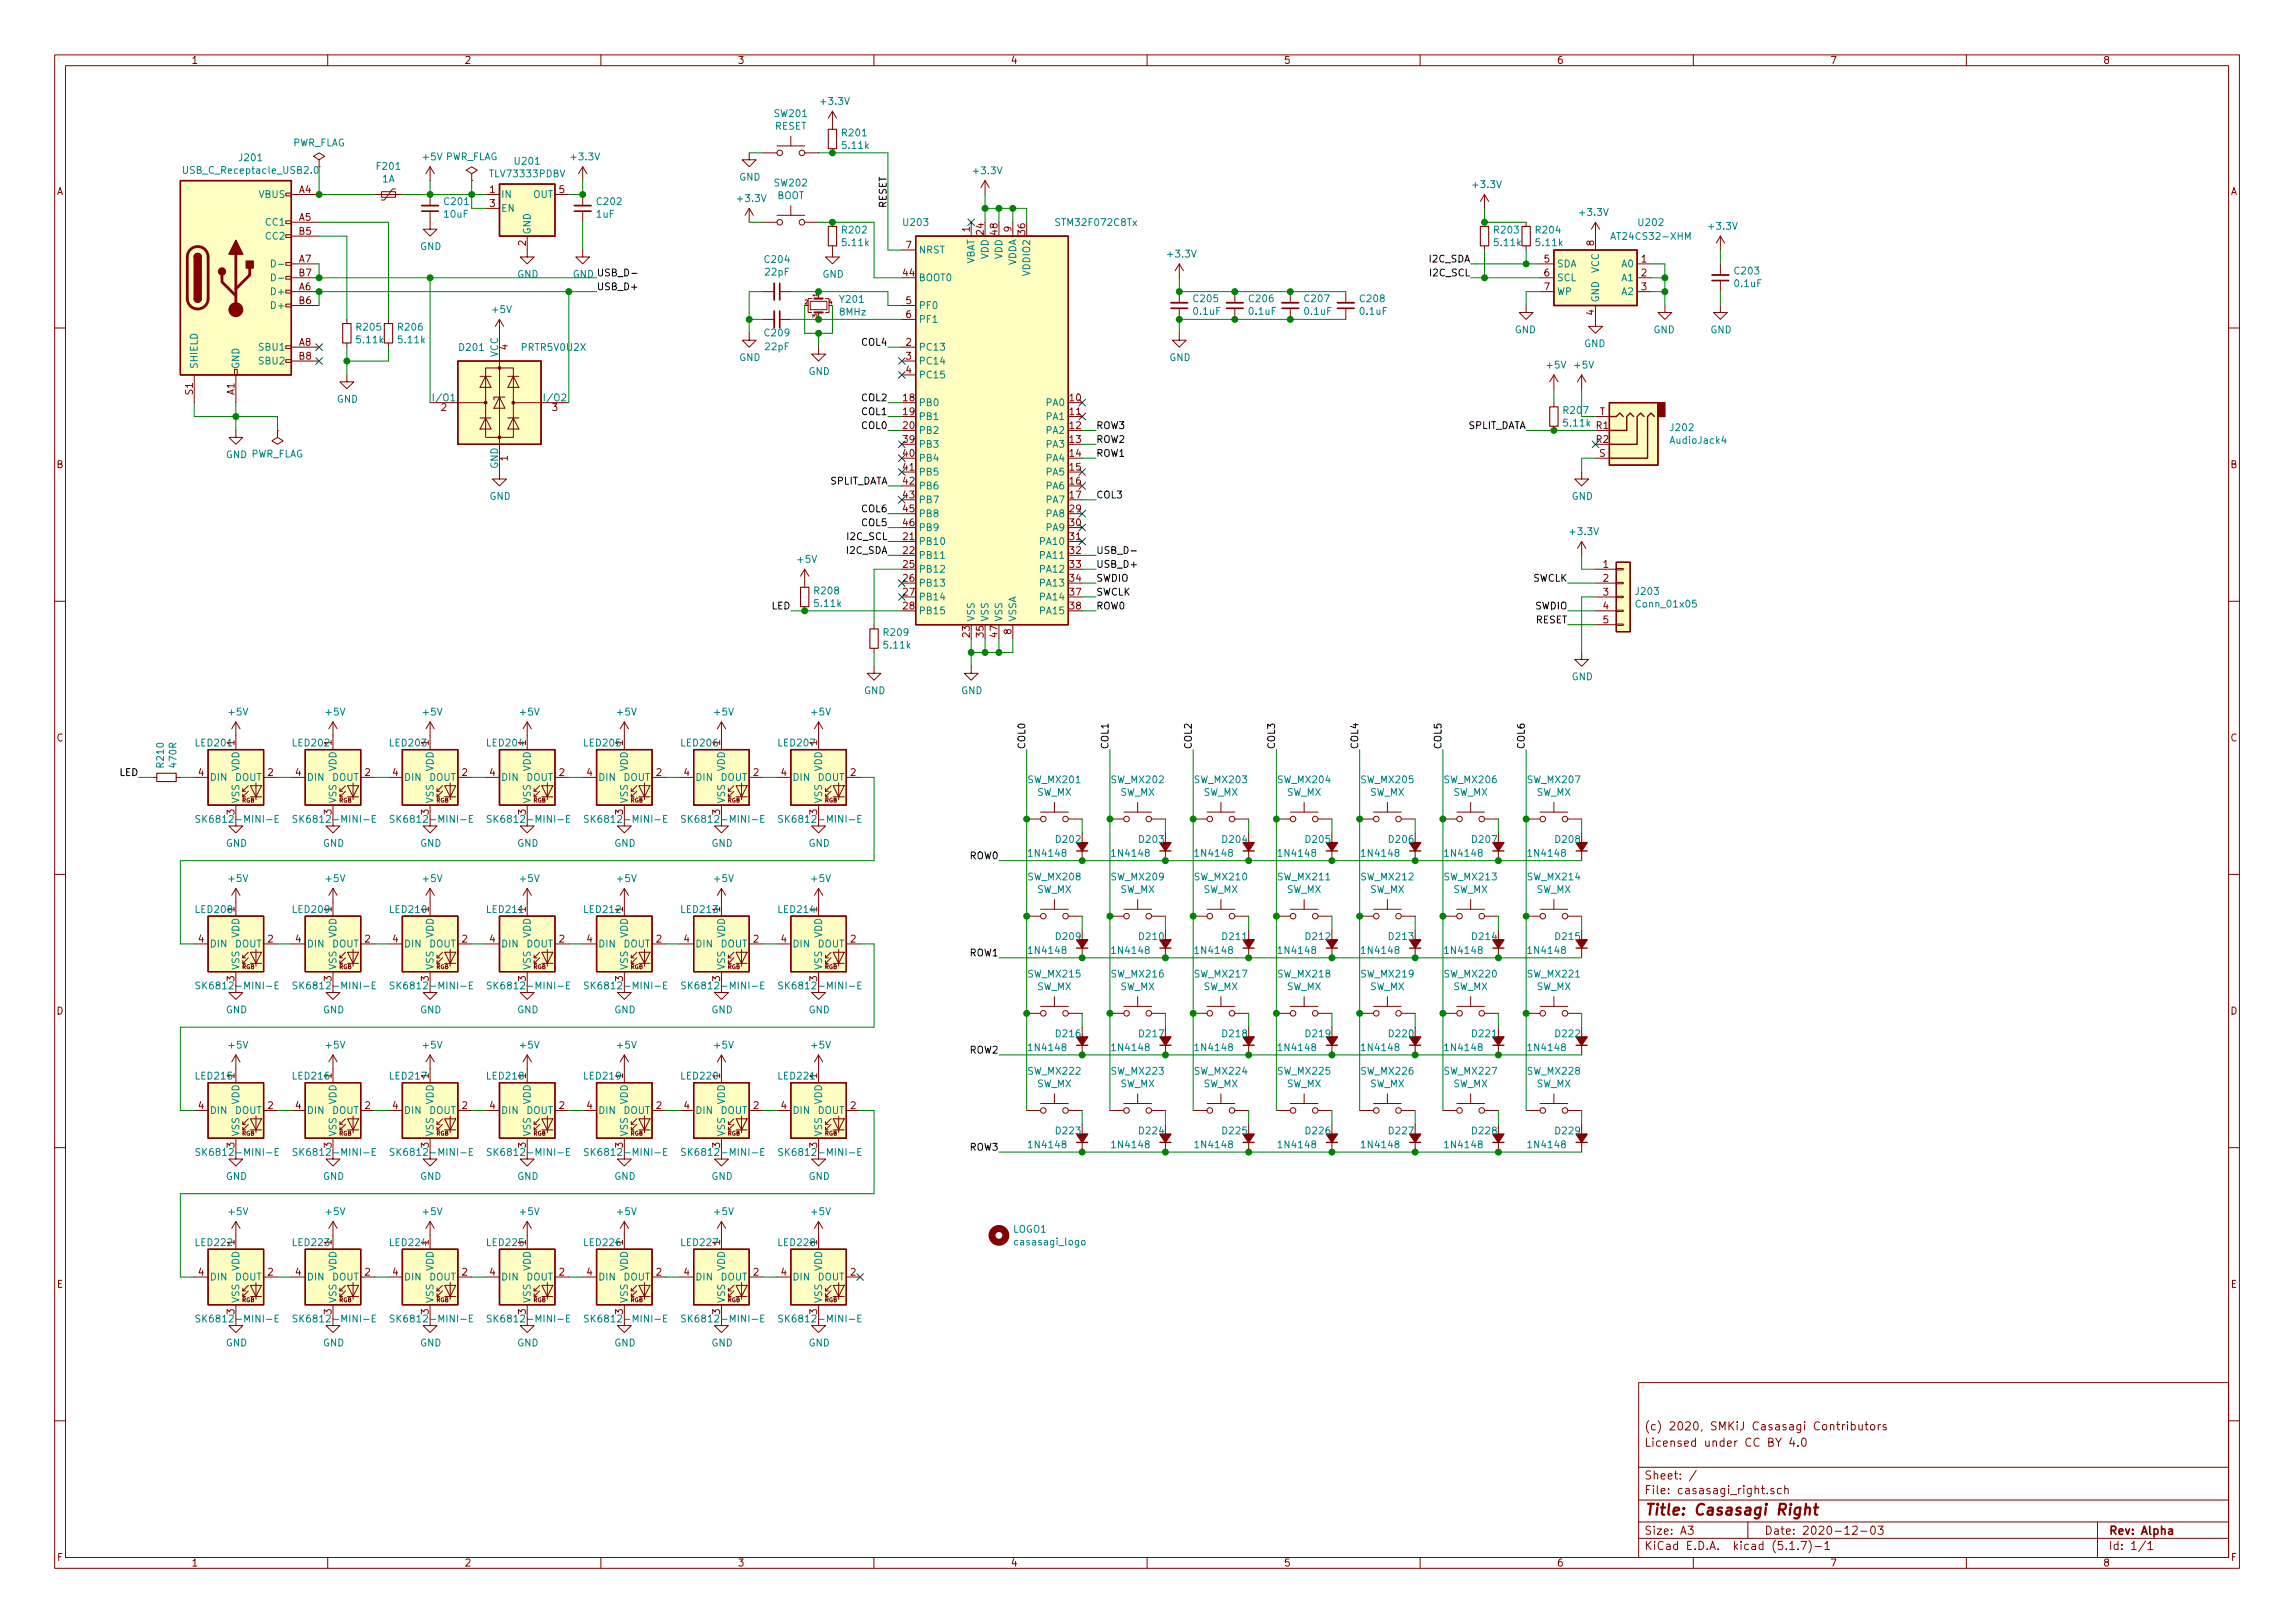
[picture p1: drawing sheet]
<svg xmlns="http://www.w3.org/2000/svg" width="420mm" height="297mm" viewBox="0 0 420 297" stroke-linecap="round" stroke-linejoin="round" font-family="sans-serif">
<defs><g id="words">
<text font-size="2.8" fill="#840000" x="301" y="277.3">Title: Casasagi Right</text>
<g font-size="2.1" fill="#840000">
<text x="301" y="261.8">(c) 2020, SMKiJ Casasagi Contributors</text>
<text x="301" y="264.8">Licensed under CC BY 4.0</text>
<text x="301" y="273.5">File: casasagi_right.sch</text>
<text x="301" y="270.8">Sheet: /</text>
<text x="301" y="280.9">Size: A3</text>
<text x="323" y="280.9">Date: 2020-12-03</text>
<text x="386" y="280.9">Rev: Alpha</text>
<text x="301" y="283.7">KiCad E.D.A. kicad (5.1.7)-1</text>
<text x="386" y="283.7">Id: 1/1</text>
</g>
<g font-size="1.8" fill="#840000">
<text x="35" y="11.7">1</text>
<text x="85" y="11.7">2</text>
<text x="135" y="11.7">3</text>
<text x="185" y="11.7">4</text>
<text x="235" y="11.7">5</text>
<text x="285" y="11.7">6</text>
<text x="335" y="11.7">7</text>
<text x="385" y="11.7">8</text>
<text x="10.4" y="35.7">A</text>
<text x="54.8" y="35.3">A4</text>
<text x="89.7" y="35.3">1</text>
<text x="102.4" y="35.3">5</text>
<text x="408.4" y="35.7">A</text>
<text x="54.8" y="40.4">A5</text>
<text x="89.7" y="37.9">3</text>
<text x="54.8" y="43">B5</text>
<text x="96.3" y="45" transform="rotate(-90 96.3 45)">2</text>
<text x="165.9" y="45.5">7</text>
<text x="177.5" y="42.4" transform="rotate(-90 177.5 42.4)">1</text>
<text x="180.1" y="42.9" transform="rotate(-90 180.1 42.9)">24</text>
<text x="182.6" y="42.9" transform="rotate(-90 182.6 42.9)">48</text>
<text x="185.2" y="42.4" transform="rotate(-90 185.2 42.4)">9</text>
<text x="187.7" y="42.9" transform="rotate(-90 187.7 42.9)">36</text>
<text x="291.8" y="45" transform="rotate(-90 291.8 45)">8</text>
<text x="54.8" y="53.1">A6</text>
<text x="54.8" y="48">A7</text>
<text x="54.8" y="50.6">B7</text>
<text x="165.4" y="50.6">44</text>
<text x="282.7" y="48">5</text>
<text x="282.7" y="50.6">6</text>
<text x="282.7" y="53.1">7</text>
<text x="300.5" y="48">1</text>
<text x="300.5" y="50.6">2</text>
<text x="300.5" y="53.1">3</text>
<text x="54.8" y="55.7">B6</text>
<text x="165.9" y="55.7">5</text>
<text x="165.9" y="58.2">6</text>
<text x="291.8" y="57.7" transform="rotate(-90 291.8 57.7)">4</text>
<text x="54.8" y="63.3">A8</text>
<text x="54.8" y="65.8">B8</text>
<text x="93" y="64" transform="rotate(-90 93 64)">4</text>
<text x="165.9" y="63.3">2</text>
<text x="165.9" y="65.8">3</text>
<text x="165.9" y="68.4">4</text>
<text x="35.3" y="72.2" transform="rotate(-90 35.3 72.2)">S1</text>
<text x="42.9" y="72.3" transform="rotate(-90 42.9 72.3)">A1</text>
<text x="80.8" y="75.2">2</text>
<text x="101.1" y="75.2">3</text>
<text x="165.4" y="73.4">18</text>
<text x="165.4" y="76">19</text>
<text x="195.9" y="73.4">10</text>
<text x="195.9" y="76">11</text>
<text x="292.8" y="76">T</text>
<text x="165.4" y="78.5">20</text>
<text x="165.4" y="81.1">39</text>
<text x="165.4" y="83.6">40</text>
<text x="195.9" y="78.5">12</text>
<text x="195.9" y="81.1">13</text>
<text x="195.9" y="83.6">14</text>
<text x="292.3" y="78.5">R1</text>
<text x="292.3" y="81.1">R2</text>
<text x="292.8" y="83.6">S</text>
<text x="10.4" y="85.7">B</text>
<text x="93" y="84.3" transform="rotate(-90 93 84.3)">1</text>
<text x="165.4" y="86.1">41</text>
<text x="165.4" y="88.7">42</text>
<text x="195.9" y="86.1">15</text>
<text x="195.9" y="88.7">16</text>
<text x="408.4" y="85.7">B</text>
<text x="165.4" y="91.2">43</text>
<text x="165.4" y="93.8">45</text>
<text x="195.9" y="91.2">17</text>
<text x="195.9" y="93.8">29</text>
<text x="165.4" y="98.8">21</text>
<text x="165.4" y="101.4">22</text>
<text x="165.4" y="96.3">46</text>
<text x="195.9" y="96.3">30</text>
<text x="195.9" y="98.8">31</text>
<text x="195.9" y="101.4">32</text>
<text x="165.4" y="103.9">25</text>
<text x="165.4" y="106.5">26</text>
<text x="195.9" y="103.9">33</text>
<text x="195.9" y="106.5">34</text>
<text x="293.5" y="103.9">1</text>
<text x="293.5" y="106.5">2</text>
<text x="165.4" y="109">27</text>
<text x="165.4" y="111.5">28</text>
<text x="195.9" y="109">37</text>
<text x="195.9" y="111.5">38</text>
<text x="293.5" y="109">3</text>
<text x="293.5" y="111.5">4</text>
<text x="177.5" y="116.6" transform="rotate(-90 177.5 116.6)">23</text>
<text x="180.1" y="116.6" transform="rotate(-90 180.1 116.6)">35</text>
<text x="182.6" y="116.6" transform="rotate(-90 182.6 116.6)">47</text>
<text x="185.2" y="116.1" transform="rotate(-90 185.2 116.1)">8</text>
<text x="293.5" y="114.1">5</text>
<text x="10.4" y="135.7">C</text>
<text x="408.4" y="135.7">C</text>
<text x="36.3" y="142">4</text>
<text x="49" y="142">2</text>
<text x="54.1" y="142">4</text>
<text x="66.8" y="142">2</text>
<text x="71.9" y="142">4</text>
<text x="84.6" y="142">2</text>
<text x="89.7" y="142">4</text>
<text x="102.4" y="142">2</text>
<text x="107.5" y="142">4</text>
<text x="120.2" y="142">2</text>
<text x="125.2" y="142">4</text>
<text x="137.9" y="142">2</text>
<text x="143" y="142">4</text>
<text x="155.7" y="142">2</text>
<text x="42.9" y="149.1" transform="rotate(-90 42.9 149.1)">3</text>
<text x="60.7" y="149.1" transform="rotate(-90 60.7 149.1)">3</text>
<text x="78.5" y="149.1" transform="rotate(-90 78.5 149.1)">3</text>
<text x="96.3" y="149.1" transform="rotate(-90 96.3 149.1)">3</text>
<text x="114" y="149.1" transform="rotate(-90 114 149.1)">3</text>
<text x="131.8" y="149.1" transform="rotate(-90 131.8 149.1)">3</text>
<text x="149.6" y="149.1" transform="rotate(-90 149.6 149.1)">3</text>
<text x="36.3" y="172.5">4</text>
<text x="49" y="172.5">2</text>
<text x="54.1" y="172.5">4</text>
<text x="66.8" y="172.5">2</text>
<text x="71.9" y="172.5">4</text>
<text x="84.6" y="172.5">2</text>
<text x="89.7" y="172.5">4</text>
<text x="102.4" y="172.5">2</text>
<text x="107.5" y="172.5">4</text>
<text x="120.2" y="172.5">2</text>
<text x="125.2" y="172.5">4</text>
<text x="137.9" y="172.5">2</text>
<text x="143" y="172.5">4</text>
<text x="155.7" y="172.5">2</text>
<text x="42.9" y="179.6" transform="rotate(-90 42.9 179.6)">3</text>
<text x="60.7" y="179.6" transform="rotate(-90 60.7 179.6)">3</text>
<text x="78.5" y="179.6" transform="rotate(-90 78.5 179.6)">3</text>
<text x="96.3" y="179.6" transform="rotate(-90 96.3 179.6)">3</text>
<text x="114" y="179.6" transform="rotate(-90 114 179.6)">3</text>
<text x="131.8" y="179.6" transform="rotate(-90 131.8 179.6)">3</text>
<text x="149.6" y="179.6" transform="rotate(-90 149.6 179.6)">3</text>
<text x="10.4" y="185.7">D</text>
<text x="408.4" y="185.7">D</text>
<text x="36.3" y="203">4</text>
<text x="49" y="203">2</text>
<text x="54.1" y="203">4</text>
<text x="66.8" y="203">2</text>
<text x="71.9" y="203">4</text>
<text x="84.6" y="203">2</text>
<text x="89.7" y="203">4</text>
<text x="102.4" y="203">2</text>
<text x="107.5" y="203">4</text>
<text x="120.2" y="203">2</text>
<text x="125.2" y="203">4</text>
<text x="137.9" y="203">2</text>
<text x="143" y="203">4</text>
<text x="155.7" y="203">2</text>
<text x="42.9" y="210.1" transform="rotate(-90 42.9 210.1)">3</text>
<text x="60.7" y="210.1" transform="rotate(-90 60.7 210.1)">3</text>
<text x="78.5" y="210.1" transform="rotate(-90 78.5 210.1)">3</text>
<text x="96.3" y="210.1" transform="rotate(-90 96.3 210.1)">3</text>
<text x="114" y="210.1" transform="rotate(-90 114 210.1)">3</text>
<text x="131.8" y="210.1" transform="rotate(-90 131.8 210.1)">3</text>
<text x="149.6" y="210.1" transform="rotate(-90 149.6 210.1)">3</text>
<text x="36.3" y="233.5">4</text>
<text x="49" y="233.5">2</text>
<text x="54.1" y="233.5">4</text>
<text x="66.8" y="233.5">2</text>
<text x="71.9" y="233.5">4</text>
<text x="84.6" y="233.5">2</text>
<text x="89.7" y="233.5">4</text>
<text x="102.4" y="233.5">2</text>
<text x="107.5" y="233.5">4</text>
<text x="120.2" y="233.5">2</text>
<text x="125.2" y="233.5">4</text>
<text x="137.9" y="233.5">2</text>
<text x="143" y="233.5">4</text>
<text x="155.7" y="233.5">2</text>
<text x="10.4" y="235.7">E</text>
<text x="408.4" y="235.7">E</text>
<text x="42.9" y="240.5" transform="rotate(-90 42.9 240.5)">3</text>
<text x="60.7" y="240.5" transform="rotate(-90 60.7 240.5)">3</text>
<text x="78.5" y="240.5" transform="rotate(-90 78.5 240.5)">3</text>
<text x="96.3" y="240.5" transform="rotate(-90 96.3 240.5)">3</text>
<text x="114" y="240.5" transform="rotate(-90 114 240.5)">3</text>
<text x="131.8" y="240.5" transform="rotate(-90 131.8 240.5)">3</text>
<text x="149.6" y="240.5" transform="rotate(-90 149.6 240.5)">3</text>
<text x="10.5" y="285.7">F</text>
<text x="35" y="286.7">1</text>
<text x="85" y="286.7">2</text>
<text x="135" y="286.7">3</text>
<text x="185" y="286.7">4</text>
<text x="235" y="286.7">5</text>
<text x="285" y="286.7">6</text>
<text x="335" y="286.7">7</text>
<text x="385" y="286.7">8</text>
<text x="408.5" y="285.7">F</text>
</g>
<g font-size="1.8" fill="#008484">
<text x="141.8" y="23.7">RESET</text>
<text x="141.9" y="21.4">SW201</text>
<text x="150.4" y="19.2">+3.3V</text>
<text x="43.9" y="29.5">J201</text>
<text x="53.5" y="26.8">PWR_FLAG</text>
<text x="77.5" y="29.3">+5V PWR_FLAG</text>
<text x="104.7" y="29.3">+3.3V</text>
<text x="154.3" y="25">R201</text>
<text x="154.4" y="27.3">5.11k</text>
<text x="34.2" y="31.8">USB_C_Receptacle_USB2.0</text>
<text x="69.1" y="31.1">F201</text>
<text x="70" y="33.4">1A</text>
<text x="89.9" y="32.4">TLV73333PDBV</text>
<text x="94.4" y="30.1">U201</text>
<text x="135.3" y="33.1">GND</text>
<text x="141.9" y="34.1">SW202</text>
<text x="178.4" y="31.9">+3.3V</text>
<text x="269.8" y="34.4">+3.3V</text>
<text x="47.4" y="36.2">VBUS</text>
<text x="48.8" y="41.3">CC1</text>
<text x="81.4" y="39.8">10uF</text>
<text x="81.5" y="37.5">C201</text>
<text x="91.7" y="36.2">IN</text>
<text x="91.7" y="38.8">EN</text>
<text x="97.6" y="36.2">OUT</text>
<text x="109.2" y="39.8">1uF</text>
<text x="109.4" y="37.5">C202</text>
<text x="135.2" y="37">+3.3V</text>
<text x="142.2" y="36.4">BOOT</text>
<text x="165.5" y="41.4">U203</text>
<text x="193.6" y="41.4">STM32F072C8Tx</text>
<text x="289.4" y="39.5">+3.3V</text>
<text x="300.1" y="41.4">U202</text>
<text x="48.8" y="43.9">CC2</text>
<text x="76.9" y="45.8">GND</text>
<text x="97.2" y="43" transform="rotate(-90 97.2 43)">GND</text>
<text x="154.3" y="42.7">R202</text>
<text x="154.4" y="45">5.11k</text>
<text x="168.1" y="46.4">NRST</text>
<text x="181" y="47.5" transform="rotate(-90 181 47.5)">VDD</text>
<text x="183.5" y="47.5" transform="rotate(-90 183.5 47.5)">VDD</text>
<text x="213.9" y="47.1">+3.3V</text>
<text x="273.7" y="42.7">R203</text>
<text x="273.8" y="45">5.11k</text>
<text x="281.3" y="42.7">R204</text>
<text x="281.4" y="45">5.11k</text>
<text x="295.6" y="43.9">AT24CS32-XHM</text>
<text x="313" y="42">+3.3V</text>
<text x="94.7" y="50.8">GND</text>
<text x="140.1" y="48.1">C204</text>
<text x="140.2" y="50.4">22pF</text>
<text x="150.6" y="50.8">GND</text>
<text x="168.1" y="51.5">BOOT0</text>
<text x="178.4" y="48.6" transform="rotate(-90 178.4 48.6)">VBAT</text>
<text x="186.1" y="48.7" transform="rotate(-90 186.1 48.7)">VDDA</text>
<text x="188.6" y="50.3" transform="rotate(-90 188.6 50.3)">VDDIO2</text>
<text x="285" y="48.9">SDA</text>
<text x="285" y="51.5">SCL</text>
<text x="292.7" y="50" transform="rotate(-90 292.7 50)">VCC</text>
<text x="297" y="48.9">A0</text>
<text x="297" y="51.5">A1</text>
<text x="317.7" y="52.5">0.1uF</text>
<text x="317.7" y="50.2">C203</text>
<text x="50" y="54">D+</text>
<text x="50" y="56.6">D+</text>
<text x="90.2" y="57.3">+5V</text>
<text x="153.8" y="57.7">8MHz</text>
<text x="153.9" y="55.4">Y201</text>
<text x="168.1" y="56.6">PF0</text>
<text x="168.1" y="59.1">PF1</text>
<text x="218.6" y="57.6">0.1uF</text>
<text x="218.6" y="55.3">C205</text>
<text x="228.8" y="57.6">0.1uF</text>
<text x="228.8" y="55.3">C206</text>
<text x="238.9" y="57.6">0.1uF</text>
<text x="239" y="55.3">C207</text>
<text x="249.1" y="57.6">0.1uF</text>
<text x="249.1" y="55.3">C208</text>
<text x="285" y="54">WP</text>
<text x="292.7" y="55.4" transform="rotate(-90 292.7 55.4)">GND</text>
<text x="297" y="54">A2</text>
<text x="47.6" y="64.2">SBU1</text>
<text x="65.4" y="60.5">R205</text>
<text x="65.5" y="62.8">5.11k</text>
<text x="73" y="60.5">R206</text>
<text x="73.1" y="62.8">5.11k</text>
<text x="84.2" y="64.2">D201</text>
<text x="91.2" y="65.4" transform="rotate(-90 91.2 65.4)">VCC</text>
<text x="95.7" y="64.2">PRTR5V0U2X</text>
<text x="140.1" y="61.6">C209</text>
<text x="140.2" y="64.1">22pF</text>
<text x="168.1" y="64.2">PC13</text>
<text x="277.3" y="61">GND</text>
<text x="290" y="63.5">GND</text>
<text x="302.7" y="61">GND</text>
<text x="313.1" y="61">GND</text>
<text x="36.2" y="67.6" transform="rotate(-90 36.2 67.6)">SHIELD</text>
<text x="43.8" y="67.6" transform="rotate(-90 43.8 67.6)">GND</text>
<text x="47.6" y="66.7">SBU2</text>
<text x="135.3" y="66.1">GND</text>
<text x="148" y="68.6">GND</text>
<text x="168.1" y="66.7">PC14</text>
<text x="168.1" y="69.3">PC15</text>
<text x="214.1" y="66.1">GND</text>
<text x="283.3" y="67.4">+5V</text>
<text x="288.3" y="67.4">+5V</text>
<text x="61.7" y="73.7">GND</text>
<text x="79.6" y="73.4">I/O1</text>
<text x="99.9" y="73.4">I/O2</text>
<text x="168.1" y="74.3">PB0</text>
<text x="168.1" y="76.9">PB1</text>
<text x="191.6" y="74.3">PA0</text>
<text x="191.6" y="76.9">PA1</text>
<text x="286.4" y="75.8">R207</text>
<text x="41.4" y="83.9">GND PWR_FLAG</text>
<text x="168.1" y="79.4">PB2</text>
<text x="168.1" y="82">PB3</text>
<text x="191.6" y="79.4">PA2</text>
<text x="191.6" y="82">PA3</text>
<text x="286.5" y="78.1">5.11k</text>
<text x="306" y="78.9">J202</text>
<text x="306" y="81.2">AudioJack4</text>
<text x="91.2" y="85.8" transform="rotate(-90 91.2 85.8)">GND</text>
<text x="168.1" y="84.5">PB4</text>
<text x="168.1" y="87">PB5</text>
<text x="168.1" y="89.6">PB6</text>
<text x="191.6" y="84.5">PA4</text>
<text x="191.6" y="87">PA5</text>
<text x="191.6" y="89.6">PA6</text>
<text x="89.6" y="91.5">GND</text>
<text x="168.1" y="92.1">PB7</text>
<text x="168.1" y="94.7">PB8</text>
<text x="191.6" y="92.1">PA7</text>
<text x="191.6" y="94.7">PA8</text>
<text x="287.7" y="91.5">GND</text>
<text x="168.1" y="99.7">PB10</text>
<text x="168.1" y="97.2">PB9</text>
<text x="190.7" y="99.7">PA10</text>
<text x="191.6" y="97.2">PA9</text>
<text x="287.6" y="97.9">+3.3V</text>
<text x="146.1" y="103">+5V</text>
<text x="168.1" y="102.3">PB11</text>
<text x="168.1" y="104.8">PB12</text>
<text x="168.1" y="107.4">PB13</text>
<text x="190.7" y="102.3">PA11</text>
<text x="190.7" y="104.8">PA12</text>
<text x="190.7" y="107.4">PA13</text>
<text x="149.2" y="108.8">R208</text>
<text x="149.3" y="111.1">5.11k</text>
<text x="168.1" y="109.9">PB14</text>
<text x="168.1" y="112.4">PB15</text>
<text x="178.4" y="113.8" transform="rotate(-90 178.4 113.8)">VSS</text>
<text x="181" y="113.8" transform="rotate(-90 181 113.8)">VSS</text>
<text x="183.5" y="113.8" transform="rotate(-90 183.5 113.8)">VSS</text>
<text x="186.1" y="113.8" transform="rotate(-90 186.1 113.8)">VSSA</text>
<text x="190.7" y="109.9">PA14</text>
<text x="190.7" y="112.4">PA15</text>
<text x="299.6" y="108.9">J203</text>
<text x="299.8" y="111.2">Conn_01x05</text>
<text x="161.9" y="116.4">R209</text>
<text x="162" y="118.7">5.11k</text>
<text x="287.7" y="124.5">GND</text>
<text x="42" y="130.9">+5V</text>
<text x="59.7" y="130.9">+5V</text>
<text x="77.5" y="130.9">+5V</text>
<text x="95.3" y="130.9">+5V</text>
<text x="113.1" y="130.9">+5V</text>
<text x="130.9" y="130.9">+5V</text>
<text x="148.6" y="130.9">+5V</text>
<text x="158.2" y="127">GND</text>
<text x="176" y="127">GND</text>
<text x="35.9" y="136.6">LED201</text>
<text x="42.9" y="136.4" transform="rotate(-90 42.9 136.4)">1</text>
<text x="53.7" y="136.6">LED202</text>
<text x="60.7" y="136.4" transform="rotate(-90 60.7 136.4)">1</text>
<text x="71.5" y="136.6">LED203</text>
<text x="78.5" y="136.4" transform="rotate(-90 78.5 136.4)">1</text>
<text x="89.3" y="136.6">LED204</text>
<text x="96.3" y="136.4" transform="rotate(-90 96.3 136.4)">1</text>
<text x="107.1" y="136.6">LED205</text>
<text x="114" y="136.4" transform="rotate(-90 114 136.4)">1</text>
<text x="124.8" y="136.6">LED206</text>
<text x="131.8" y="136.4" transform="rotate(-90 131.8 136.4)">1</text>
<text x="142.6" y="136.6">LED207</text>
<text x="149.6" y="136.4" transform="rotate(-90 149.6 136.4)">1</text>
<text x="30" y="140.3" transform="rotate(-90 30 140.3)">R210</text>
<text x="32.3" y="140.3" transform="rotate(-90 32.3 140.3)">470R</text>
<text x="38.4" y="142.9">DIN</text>
<text x="43" y="142.9">DOUT</text>
<text x="43.8" y="141.2" transform="rotate(-90 43.8 141.2)">VDD</text>
<text x="56.1" y="142.9">DIN</text>
<text x="60.8" y="142.9">DOUT</text>
<text x="61.6" y="141.2" transform="rotate(-90 61.6 141.2)">VDD</text>
<text x="73.9" y="142.9">DIN</text>
<text x="78.6" y="142.9">DOUT</text>
<text x="79.4" y="141.2" transform="rotate(-90 79.4 141.2)">VDD</text>
<text x="91.7" y="142.9">DIN</text>
<text x="96.3" y="142.9">DOUT</text>
<text x="97.2" y="141.2" transform="rotate(-90 97.2 141.2)">VDD</text>
<text x="109.5" y="142.9">DIN</text>
<text x="114.1" y="142.9">DOUT</text>
<text x="114.9" y="141.2" transform="rotate(-90 114.9 141.2)">VDD</text>
<text x="127.3" y="142.9">DIN</text>
<text x="131.9" y="142.9">DOUT</text>
<text x="132.7" y="141.2" transform="rotate(-90 132.7 141.2)">VDD</text>
<text x="145" y="142.9">DIN</text>
<text x="149.7" y="142.9">DOUT</text>
<text x="150.5" y="141.2" transform="rotate(-90 150.5 141.2)">VDD</text>
<text x="188.3" y="143.3">SW_MX201</text>
<text x="203.6" y="143.3">SW_MX202</text>
<text x="218.8" y="143.3">SW_MX203</text>
<text x="234" y="143.3">SW_MX204</text>
<text x="249.3" y="143.3">SW_MX205</text>
<text x="264.5" y="143.3">SW_MX206</text>
<text x="279.8" y="143.3">SW_MX207</text>
<text x="43.8" y="147.1" transform="rotate(-90 43.8 147.1)">VSS</text>
<text x="61.6" y="147.1" transform="rotate(-90 61.6 147.1)">VSS</text>
<text x="79.4" y="147.1" transform="rotate(-90 79.4 147.1)">VSS</text>
<text x="97.2" y="147.1" transform="rotate(-90 97.2 147.1)">VSS</text>
<text x="114.9" y="147.1" transform="rotate(-90 114.9 147.1)">VSS</text>
<text x="132.7" y="147.1" transform="rotate(-90 132.7 147.1)">VSS</text>
<text x="150.5" y="147.1" transform="rotate(-90 150.5 147.1)">VSS</text>
<text x="189.8" y="145.7">SW_MX</text>
<text x="205.1" y="145.7">SW_MX</text>
<text x="220.3" y="145.7">SW_MX</text>
<text x="235.5" y="145.7">SW_MX</text>
<text x="250.8" y="145.7">SW_MX</text>
<text x="266" y="145.7">SW_MX</text>
<text x="281.3" y="145.7">SW_MX</text>
<text x="37.2" y="150.6">SK6812-MINI-E</text>
<text x="41.4" y="155">GND</text>
<text x="55" y="150.6">SK6812-MINI-E</text>
<text x="59.1" y="155">GND</text>
<text x="72.8" y="150.6">SK6812-MINI-E</text>
<text x="76.9" y="155">GND</text>
<text x="90.6" y="150.6">SK6812-MINI-E</text>
<text x="94.7" y="155">GND</text>
<text x="108.3" y="150.6">SK6812-MINI-E</text>
<text x="112.5" y="155">GND</text>
<text x="126.1" y="150.6">SK6812-MINI-E</text>
<text x="130.3" y="155">GND</text>
<text x="143.9" y="150.6">SK6812-MINI-E</text>
<text x="148" y="155">GND</text>
<text x="193.4" y="154.3">D202</text>
<text x="208.7" y="154.3">D203</text>
<text x="223.9" y="154.3">D204</text>
<text x="239.2" y="154.3">D205</text>
<text x="254.4" y="154.3">D206</text>
<text x="269.6" y="154.3">D207</text>
<text x="284.9" y="154.3">D208</text>
<text x="42" y="161.4">+5V</text>
<text x="59.7" y="161.4">+5V</text>
<text x="77.5" y="161.4">+5V</text>
<text x="95.3" y="161.4">+5V</text>
<text x="113.1" y="161.4">+5V</text>
<text x="130.9" y="161.4">+5V</text>
<text x="148.6" y="161.4">+5V</text>
<text x="188.3" y="161.1">SW_MX208</text>
<text x="188.6" y="156.8">1N4148</text>
<text x="203.6" y="161.1">SW_MX209</text>
<text x="203.9" y="156.8">1N4148</text>
<text x="218.8" y="161.1">SW_MX210</text>
<text x="219.1" y="156.8">1N4148</text>
<text x="234" y="161.1">SW_MX211</text>
<text x="234.3" y="156.8">1N4148</text>
<text x="249.3" y="161.1">SW_MX212</text>
<text x="249.6" y="156.8">1N4148</text>
<text x="264.5" y="161.1">SW_MX213</text>
<text x="264.8" y="156.8">1N4148</text>
<text x="279.8" y="161.1">SW_MX214</text>
<text x="280.1" y="156.8">1N4148</text>
<text x="35.9" y="167.1">LED208</text>
<text x="42.9" y="166.9" transform="rotate(-90 42.9 166.9)">1</text>
<text x="53.7" y="167.1">LED209</text>
<text x="60.7" y="166.9" transform="rotate(-90 60.7 166.9)">1</text>
<text x="71.5" y="167.1">LED210</text>
<text x="78.5" y="166.9" transform="rotate(-90 78.5 166.9)">1</text>
<text x="89.3" y="167.1">LED211</text>
<text x="96.3" y="166.9" transform="rotate(-90 96.3 166.9)">1</text>
<text x="107.1" y="167.1">LED212</text>
<text x="114" y="166.9" transform="rotate(-90 114 166.9)">1</text>
<text x="124.8" y="167.1">LED213</text>
<text x="131.8" y="166.9" transform="rotate(-90 131.8 166.9)">1</text>
<text x="142.6" y="167.1">LED214</text>
<text x="149.6" y="166.9" transform="rotate(-90 149.6 166.9)">1</text>
<text x="189.8" y="163.4">SW_MX</text>
<text x="205.1" y="163.4">SW_MX</text>
<text x="220.3" y="163.4">SW_MX</text>
<text x="235.5" y="163.4">SW_MX</text>
<text x="250.8" y="163.4">SW_MX</text>
<text x="266" y="163.4">SW_MX</text>
<text x="281.3" y="163.4">SW_MX</text>
<text x="38.4" y="173.4">DIN</text>
<text x="43" y="173.4">DOUT</text>
<text x="43.8" y="171.7" transform="rotate(-90 43.8 171.7)">VDD</text>
<text x="56.1" y="173.4">DIN</text>
<text x="60.8" y="173.4">DOUT</text>
<text x="61.6" y="171.7" transform="rotate(-90 61.6 171.7)">VDD</text>
<text x="73.9" y="173.4">DIN</text>
<text x="78.6" y="173.4">DOUT</text>
<text x="79.4" y="171.7" transform="rotate(-90 79.4 171.7)">VDD</text>
<text x="91.7" y="173.4">DIN</text>
<text x="96.3" y="173.4">DOUT</text>
<text x="97.2" y="171.7" transform="rotate(-90 97.2 171.7)">VDD</text>
<text x="109.5" y="173.4">DIN</text>
<text x="114.1" y="173.4">DOUT</text>
<text x="114.9" y="171.7" transform="rotate(-90 114.9 171.7)">VDD</text>
<text x="127.3" y="173.4">DIN</text>
<text x="131.9" y="173.4">DOUT</text>
<text x="132.7" y="171.7" transform="rotate(-90 132.7 171.7)">VDD</text>
<text x="145" y="173.4">DIN</text>
<text x="149.7" y="173.4">DOUT</text>
<text x="150.5" y="171.7" transform="rotate(-90 150.5 171.7)">VDD</text>
<text x="193.4" y="172">D209</text>
<text x="208.7" y="172">D210</text>
<text x="223.9" y="172">D211</text>
<text x="239.2" y="172">D212</text>
<text x="254.4" y="172">D213</text>
<text x="269.6" y="172">D214</text>
<text x="284.9" y="172">D215</text>
<text x="43.8" y="177.6" transform="rotate(-90 43.8 177.6)">VSS</text>
<text x="61.6" y="177.6" transform="rotate(-90 61.6 177.6)">VSS</text>
<text x="79.4" y="177.6" transform="rotate(-90 79.4 177.6)">VSS</text>
<text x="97.2" y="177.6" transform="rotate(-90 97.2 177.6)">VSS</text>
<text x="114.9" y="177.6" transform="rotate(-90 114.9 177.6)">VSS</text>
<text x="132.7" y="177.6" transform="rotate(-90 132.7 177.6)">VSS</text>
<text x="150.5" y="177.6" transform="rotate(-90 150.5 177.6)">VSS</text>
<text x="188.3" y="178.9">SW_MX215</text>
<text x="188.6" y="174.6">1N4148</text>
<text x="203.6" y="178.9">SW_MX216</text>
<text x="203.9" y="174.6">1N4148</text>
<text x="218.8" y="178.9">SW_MX217</text>
<text x="219.1" y="174.6">1N4148</text>
<text x="234" y="178.9">SW_MX218</text>
<text x="234.3" y="174.6">1N4148</text>
<text x="249.3" y="178.9">SW_MX219</text>
<text x="249.6" y="174.6">1N4148</text>
<text x="264.5" y="178.9">SW_MX220</text>
<text x="264.8" y="174.6">1N4148</text>
<text x="279.8" y="178.9">SW_MX221</text>
<text x="280.1" y="174.6">1N4148</text>
<text x="37.2" y="181.1">SK6812-MINI-E</text>
<text x="41.4" y="185.5">GND</text>
<text x="55" y="181.1">SK6812-MINI-E</text>
<text x="59.1" y="185.5">GND</text>
<text x="72.8" y="181.1">SK6812-MINI-E</text>
<text x="76.9" y="185.5">GND</text>
<text x="90.6" y="181.1">SK6812-MINI-E</text>
<text x="94.7" y="185.5">GND</text>
<text x="108.3" y="181.1">SK6812-MINI-E</text>
<text x="112.5" y="185.5">GND</text>
<text x="126.1" y="181.1">SK6812-MINI-E</text>
<text x="130.3" y="185.5">GND</text>
<text x="143.9" y="181.1">SK6812-MINI-E</text>
<text x="148" y="185.5">GND</text>
<text x="189.8" y="181.2">SW_MX</text>
<text x="205.1" y="181.2">SW_MX</text>
<text x="220.3" y="181.2">SW_MX</text>
<text x="235.5" y="181.2">SW_MX</text>
<text x="250.8" y="181.2">SW_MX</text>
<text x="266" y="181.2">SW_MX</text>
<text x="281.3" y="181.2">SW_MX</text>
<text x="42" y="191.9">+5V</text>
<text x="59.7" y="191.9">+5V</text>
<text x="77.5" y="191.9">+5V</text>
<text x="95.3" y="191.9">+5V</text>
<text x="113.1" y="191.9">+5V</text>
<text x="130.9" y="191.9">+5V</text>
<text x="148.6" y="191.9">+5V</text>
<text x="193.4" y="189.8">D216</text>
<text x="208.7" y="189.8">D217</text>
<text x="223.9" y="189.8">D218</text>
<text x="239.2" y="189.8">D219</text>
<text x="254.4" y="189.8">D220</text>
<text x="269.6" y="189.8">D221</text>
<text x="284.9" y="189.8">D222</text>
<text x="35.9" y="197.6">LED215</text>
<text x="42.9" y="197.4" transform="rotate(-90 42.9 197.4)">1</text>
<text x="53.7" y="197.6">LED216</text>
<text x="60.7" y="197.4" transform="rotate(-90 60.7 197.4)">1</text>
<text x="71.5" y="197.6">LED217</text>
<text x="78.5" y="197.4" transform="rotate(-90 78.5 197.4)">1</text>
<text x="89.3" y="197.6">LED218</text>
<text x="96.3" y="197.4" transform="rotate(-90 96.3 197.4)">1</text>
<text x="107.1" y="197.6">LED219</text>
<text x="114" y="197.4" transform="rotate(-90 114 197.4)">1</text>
<text x="124.8" y="197.6">LED220</text>
<text x="131.8" y="197.4" transform="rotate(-90 131.8 197.4)">1</text>
<text x="142.6" y="197.6">LED221</text>
<text x="149.6" y="197.4" transform="rotate(-90 149.6 197.4)">1</text>
<text x="188.3" y="196.7">SW_MX222</text>
<text x="188.6" y="192.4">1N4148</text>
<text x="203.6" y="196.7">SW_MX223</text>
<text x="203.9" y="192.4">1N4148</text>
<text x="218.8" y="196.7">SW_MX224</text>
<text x="219.1" y="192.4">1N4148</text>
<text x="234" y="196.7">SW_MX225</text>
<text x="234.3" y="192.4">1N4148</text>
<text x="249.3" y="196.7">SW_MX226</text>
<text x="249.6" y="192.4">1N4148</text>
<text x="264.5" y="196.7">SW_MX227</text>
<text x="264.8" y="192.4">1N4148</text>
<text x="279.8" y="196.7">SW_MX228</text>
<text x="280.1" y="192.4">1N4148</text>
<text x="38.4" y="203.9">DIN</text>
<text x="43" y="203.9">DOUT</text>
<text x="43.8" y="202.1" transform="rotate(-90 43.8 202.1)">VDD</text>
<text x="56.1" y="203.9">DIN</text>
<text x="60.8" y="203.9">DOUT</text>
<text x="61.6" y="202.1" transform="rotate(-90 61.6 202.1)">VDD</text>
<text x="73.9" y="203.9">DIN</text>
<text x="78.6" y="203.9">DOUT</text>
<text x="79.4" y="202.1" transform="rotate(-90 79.4 202.1)">VDD</text>
<text x="91.7" y="203.9">DIN</text>
<text x="96.3" y="203.9">DOUT</text>
<text x="97.2" y="202.1" transform="rotate(-90 97.2 202.1)">VDD</text>
<text x="109.5" y="203.9">DIN</text>
<text x="114.1" y="203.9">DOUT</text>
<text x="114.9" y="202.1" transform="rotate(-90 114.9 202.1)">VDD</text>
<text x="127.3" y="203.9">DIN</text>
<text x="131.9" y="203.9">DOUT</text>
<text x="132.7" y="202.1" transform="rotate(-90 132.7 202.1)">VDD</text>
<text x="145" y="203.9">DIN</text>
<text x="149.7" y="203.9">DOUT</text>
<text x="150.5" y="202.1" transform="rotate(-90 150.5 202.1)">VDD</text>
<text x="189.8" y="199">SW_MX</text>
<text x="205.1" y="199">SW_MX</text>
<text x="220.3" y="199">SW_MX</text>
<text x="235.5" y="199">SW_MX</text>
<text x="250.8" y="199">SW_MX</text>
<text x="266" y="199">SW_MX</text>
<text x="281.3" y="199">SW_MX</text>
<text x="43.8" y="208.1" transform="rotate(-90 43.8 208.1)">VSS</text>
<text x="61.6" y="208.1" transform="rotate(-90 61.6 208.1)">VSS</text>
<text x="79.4" y="208.1" transform="rotate(-90 79.4 208.1)">VSS</text>
<text x="97.2" y="208.1" transform="rotate(-90 97.2 208.1)">VSS</text>
<text x="114.9" y="208.1" transform="rotate(-90 114.9 208.1)">VSS</text>
<text x="132.7" y="208.1" transform="rotate(-90 132.7 208.1)">VSS</text>
<text x="150.5" y="208.1" transform="rotate(-90 150.5 208.1)">VSS</text>
<text x="193.4" y="207.6">D223</text>
<text x="208.7" y="207.6">D224</text>
<text x="223.9" y="207.6">D225</text>
<text x="239.2" y="207.6">D226</text>
<text x="254.4" y="207.6">D227</text>
<text x="269.6" y="207.6">D228</text>
<text x="284.9" y="207.6">D229</text>
<text x="37.2" y="211.5">SK6812-MINI-E</text>
<text x="41.4" y="215.9">GND</text>
<text x="55" y="211.5">SK6812-MINI-E</text>
<text x="59.1" y="215.9">GND</text>
<text x="72.8" y="211.5">SK6812-MINI-E</text>
<text x="76.9" y="215.9">GND</text>
<text x="90.6" y="211.5">SK6812-MINI-E</text>
<text x="94.7" y="215.9">GND</text>
<text x="108.3" y="211.5">SK6812-MINI-E</text>
<text x="112.5" y="215.9">GND</text>
<text x="126.1" y="211.5">SK6812-MINI-E</text>
<text x="130.3" y="215.9">GND</text>
<text x="143.9" y="211.5">SK6812-MINI-E</text>
<text x="148" y="215.9">GND</text>
<text x="188.6" y="210.1">1N4148</text>
<text x="203.9" y="210.1">1N4148</text>
<text x="219.1" y="210.1">1N4148</text>
<text x="234.3" y="210.1">1N4148</text>
<text x="249.6" y="210.1">1N4148</text>
<text x="264.8" y="210.1">1N4148</text>
<text x="280.1" y="210.1">1N4148</text>
<text x="42" y="222.4">+5V</text>
<text x="42.9" y="227.8" transform="rotate(-90 42.9 227.8)">1</text>
<text x="59.7" y="222.4">+5V</text>
<text x="60.7" y="227.8" transform="rotate(-90 60.7 227.8)">1</text>
<text x="77.5" y="222.4">+5V</text>
<text x="78.5" y="227.8" transform="rotate(-90 78.5 227.8)">1</text>
<text x="95.3" y="222.4">+5V</text>
<text x="96.3" y="227.8" transform="rotate(-90 96.3 227.8)">1</text>
<text x="113.1" y="222.4">+5V</text>
<text x="114" y="227.8" transform="rotate(-90 114 227.8)">1</text>
<text x="130.9" y="222.4">+5V</text>
<text x="131.8" y="227.8" transform="rotate(-90 131.8 227.8)">1</text>
<text x="148.6" y="222.4">+5V</text>
<text x="149.6" y="227.8" transform="rotate(-90 149.6 227.8)">1</text>
<text x="185.5" y="225.6">LOGO1</text>
<text x="186.1" y="227.9">casasagi_logo</text>
<text x="35.9" y="228.1">LED222</text>
<text x="43.8" y="232.6" transform="rotate(-90 43.8 232.6)">VDD</text>
<text x="53.7" y="228.1">LED223</text>
<text x="61.6" y="232.6" transform="rotate(-90 61.6 232.6)">VDD</text>
<text x="71.5" y="228.1">LED224</text>
<text x="79.4" y="232.6" transform="rotate(-90 79.4 232.6)">VDD</text>
<text x="89.3" y="228.1">LED225</text>
<text x="97.2" y="232.6" transform="rotate(-90 97.2 232.6)">VDD</text>
<text x="107.1" y="228.1">LED226</text>
<text x="114.9" y="232.6" transform="rotate(-90 114.9 232.6)">VDD</text>
<text x="124.8" y="228.1">LED227</text>
<text x="132.7" y="232.6" transform="rotate(-90 132.7 232.6)">VDD</text>
<text x="142.6" y="228.1">LED228</text>
<text x="150.5" y="232.6" transform="rotate(-90 150.5 232.6)">VDD</text>
<text x="38.4" y="234.4">DIN</text>
<text x="43" y="234.4">DOUT</text>
<text x="43.8" y="238.5" transform="rotate(-90 43.8 238.5)">VSS</text>
<text x="56.1" y="234.4">DIN</text>
<text x="60.8" y="234.4">DOUT</text>
<text x="61.6" y="238.5" transform="rotate(-90 61.6 238.5)">VSS</text>
<text x="73.9" y="234.4">DIN</text>
<text x="78.6" y="234.4">DOUT</text>
<text x="79.4" y="238.5" transform="rotate(-90 79.4 238.5)">VSS</text>
<text x="91.7" y="234.4">DIN</text>
<text x="96.3" y="234.4">DOUT</text>
<text x="97.2" y="238.5" transform="rotate(-90 97.2 238.5)">VSS</text>
<text x="109.5" y="234.4">DIN</text>
<text x="114.1" y="234.4">DOUT</text>
<text x="114.9" y="238.5" transform="rotate(-90 114.9 238.5)">VSS</text>
<text x="127.3" y="234.4">DIN</text>
<text x="131.9" y="234.4">DOUT</text>
<text x="132.7" y="238.5" transform="rotate(-90 132.7 238.5)">VSS</text>
<text x="145" y="234.4">DIN</text>
<text x="149.7" y="234.4">DOUT</text>
<text x="150.5" y="238.5" transform="rotate(-90 150.5 238.5)">VSS</text>
<text x="37.2" y="242">SK6812-MINI-E</text>
<text x="55" y="242">SK6812-MINI-E</text>
<text x="72.8" y="242">SK6812-MINI-E</text>
<text x="90.6" y="242">SK6812-MINI-E</text>
<text x="108.3" y="242">SK6812-MINI-E</text>
<text x="126.1" y="242">SK6812-MINI-E</text>
<text x="143.9" y="242">SK6812-MINI-E</text>
<text x="41.4" y="246.4">GND</text>
<text x="59.1" y="246.4">GND</text>
<text x="76.9" y="246.4">GND</text>
<text x="94.7" y="246.4">GND</text>
<text x="112.5" y="246.4">GND</text>
<text x="130.3" y="246.4">GND</text>
<text x="148" y="246.4">GND</text>
</g>
<g font-size="1.8">
<text x="162.3" y="38.1" transform="rotate(-90 162.3 38.1)">RESET</text>
<text x="104.9" y="50.8">GND USB_D-</text>
<text x="109.2" y="53.1">USB_D+</text>
<text x="261.8" y="48">I2C_SDA</text>
<text x="262" y="50.6">I2C_SCL</text>
<text x="157.8" y="63.3">COL4</text>
<text x="157.8" y="76">COL1</text>
<text x="157.8" y="73.4">COL2</text>
<text x="157.8" y="78.5">COL0</text>
<text x="200.7" y="81.1">ROW2</text>
<text x="200.7" y="78.5">ROW3</text>
<text x="200.7" y="83.6">ROW1</text>
<text x="268.5" y="78.5">SPLIT_DATA</text>
<text x="151.7" y="88.7">SPLIT_DATA</text>
<text x="157.8" y="93.8">COL6</text>
<text x="200.7" y="91.2">COL3</text>
<text x="155.1" y="101.4">I2C_SDA</text>
<text x="155.3" y="98.8">I2C_SCL</text>
<text x="157.8" y="96.3">COL5</text>
<text x="200.7" y="101.4">USB_D-</text>
<text x="200.7" y="103.9">USB_D+</text>
<text x="200.7" y="106.5">SWDIO</text>
<text x="280.5" y="106.5">SWCLK</text>
<text x="141.2" y="111.5">LED</text>
<text x="200.7" y="109">SWCLK</text>
<text x="200.7" y="111.5">ROW0</text>
<text x="281" y="111.5">SWDIO</text>
<text x="281.1" y="114.1">RESET</text>
<text x="187.7" y="137.2" transform="rotate(-90 187.7 137.2)">COL0</text>
<text x="202.9" y="137.2" transform="rotate(-90 202.9 137.2)">COL1</text>
<text x="218.2" y="137.2" transform="rotate(-90 218.2 137.2)">COL2</text>
<text x="233.4" y="137.2" transform="rotate(-90 233.4 137.2)">COL3</text>
<text x="248.7" y="137.2" transform="rotate(-90 248.7 137.2)">COL4</text>
<text x="263.9" y="137.2" transform="rotate(-90 263.9 137.2)">COL5</text>
<text x="279.1" y="137.2" transform="rotate(-90 279.1 137.2)">COL6</text>
<text x="21.9" y="142">LED</text>
<text x="177.6" y="157.3">ROW0</text>
<text x="177.6" y="175">ROW1</text>
<text x="177.6" y="192.8">ROW2</text>
<text x="177.6" y="210.6">ROW3</text>
</g>
<g font-size="1.1" fill="#840000">
<text x="147.3" y="55.7">2</text>
<text x="149.6" y="58.1" transform="rotate(-90 149.6 58.1)">3</text>
<text x="149.6" y="54.3" transform="rotate(-90 149.6 54.3)">1</text>
<text x="151.8" y="55.7">4</text>
<text x="44.3" y="146.9">RGB</text>
<text x="62.1" y="146.9">RGB</text>
<text x="79.9" y="146.9">RGB</text>
<text x="97.6" y="146.9">RGB</text>
<text x="115.4" y="146.9">RGB</text>
<text x="133.2" y="146.9">RGB</text>
<text x="151" y="146.9">RGB</text>
<text x="44.3" y="177.4">RGB</text>
<text x="62.1" y="177.4">RGB</text>
<text x="79.9" y="177.4">RGB</text>
<text x="97.6" y="177.4">RGB</text>
<text x="115.4" y="177.4">RGB</text>
<text x="133.2" y="177.4">RGB</text>
<text x="151" y="177.4">RGB</text>
<text x="44.3" y="207.8">RGB</text>
<text x="62.1" y="207.8">RGB</text>
<text x="79.9" y="207.8">RGB</text>
<text x="97.6" y="207.8">RGB</text>
<text x="115.4" y="207.8">RGB</text>
<text x="133.2" y="207.8">RGB</text>
<text x="151" y="207.8">RGB</text>
<text x="44.3" y="238.3">RGB</text>
<text x="62.1" y="238.3">RGB</text>
<text x="79.9" y="238.3">RGB</text>
<text x="97.6" y="238.3">RGB</text>
<text x="115.4" y="238.3">RGB</text>
<text x="133.2" y="238.3">RGB</text>
<text x="151" y="238.3">RGB</text>
</g>
</g></defs>
<g fill="none" stroke="#840000" stroke-width=".18">
<path d="M10 10h400v277h-400zM12 12h396v273.1h-396zM60 10v2M110 10v2M160 10v2M210 10v2M260 10v2M310 10v2M360 10v2M52.3 35.3h1v.6h-1zM53.3 35.6h5.1M58.4 29.2l1-.6-1-.6-1 .6 1 .6v1.3"/>
<path d="M58.4 30.5h.1M68.6 35.6h5.1M69.8 35.1h2.6v1h-2.6zM72.4 34.6h-.5l-1.5 2h-.6M78.7 38.6v3.3h1.3l-1.3 1.3-1.2-1.3h1.2M78.7 30.5v2.6M78.7 35.6v2M78.7 30.5l-.7 1.3M78.7 30.5l.8 1.3M86.4 31.8l1-.6-1-.7-1.1 .7 1.1 .6v1.3M86.4 33.1h.1M88.9 35.6h2.5"/>
<path d="M88.9 38.1h2.5M101.6 35.6h2.5M106.7 30.5l-.8 1.3M106.7 30.5v2.6M106.7 35.6v2M106.7 38.6v2.1M106.7 30.5l.7 1.3M137.2 28v1.2h1.2l-1.2 1.3-1.3-1.3h1.3M137.2 38.1l-.8 1.3M137.2 38.1v2.6M137.2 38.1l.7 1.3M139.7 28h2.5"/>
<path d="M142.2 39.4h5.1M142.2 26.7h5.1M144.8 24.9v1.8M144.8 37.6v1.8M147.3 28h2.6M152.4 20.4l-.8 1.2M152.4 20.4v3.3M152.4 27.2v.8M152.4 20.4l.8 1.2M180.3 33.1l-.7 1.2M180.3 33.1v2.5M180.3 33.1l.8 1.2"/>
<path d="M271.8 35.6l-.8 1.3M271.8 35.6v2.5M271.8 35.6l.7 1.3M52.3 55.7h1v.5h-1zM52.3 53.1h1v.5h-1zM52.3 50.6h1v.5h-1zM52.3 48h1v.6h-1zM52.3 43h1v.5h-1zM52.3 40.4h1v.5h-1zM53.3 53.4h5.1M53.3 40.7h5.1M53.3 48.3h5.1"/>
<path d="M53.3 50.8h5.1M53.3 55.9h5.1M53.3 43.2h5.1M63.5 58.5v.7M71.1 58.5v.7M91.4 58.5v29.2h1.3l-1.3 1.2-1.2-1.2h1.2M91.4 58.5l-.7 1.2M91.4 58.5l.8 1.2M96.5 43.2v3.8h1.3l-1.3 1.3-1.3-1.3h1.3M106.7 45.8v1.2h1.2l-1.2 1.3-1.3-1.3h1.3M139.7 53.4h2M139.7 58.5h2"/>
<path d="M139.7 40.7h2.5M142.7 53.4h2.1M142.7 58.5h2.1M147.3 40.7h2.6M148.3 55.2h3.1v1.5h-3.1zM148.6 54.6h-.6v2.6h.6M149.9 53.4v1.2M149.9 57.2v1.3M151.1 54.6h.7v2.6h-.7M152.4 45v2h1.3l-1.3 1.3-1.3-1.3h1.3M152.4 40.7v.7M165.1 58.5h2.5"/>
<path d="M165.1 55.9h2.5M165.1 45.8h2.5M177.8 40.7v2.5M185.4 40.7v2.5M215.9 48.3l-.8 1.3M215.9 48.3v2.5M215.9 53.4v2M215.9 56.4v2.1M215.9 48.3l.8 1.3M226.1 53.4v2M226.1 56.4v2.1M236.2 53.4v2"/>
<path d="M236.2 56.4v2.1M246.4 53.4v2M246.4 56.4v2.1M271.8 40.7v.7M271.8 45v.8M279.4 55.9v1.3h-1.3l1.3 1.3 1.3-1.3h-1.3M279.4 40.7v.7M279.4 45v.8M281.9 53.4h2.6M281.9 48.3h2.6M281.9 50.8h2.6M292.1 55.9v3.8h-1.3l1.3 1.3 1.3-1.3h-1.3"/>
<path d="M292.1 40.7l.8 1.2M292.1 40.7v5.1M292.1 40.7l-.8 1.2M299.7 53.4h2.6M299.7 48.3h2.6M299.7 50.8h2.6M304.8 55.9v1.3h-1.3l1.3 1.3 1.3-1.3h-1.3M315 55.9v1.3h1.2l-1.2 1.3-1.3-1.3h1.3M315 43.2l-.8 1.3M315 43.2v2.6M315 48.3v2M315 51.3v2.1"/>
<path d="M315 43.2l.7 1.3M10 60h2M35.6 68.6v5.1M42.9 67.6h.5v1h-.5zM43.2 78.8v1.2h1.2l-1.2 1.3-1.3-1.3h1.3M43.2 68.6v5.1M50.8 78.8v1.2l1 .7-1 .6-1-.6 1-.7M50.8 78.8h.1M52.3 65.8h1v.5h-1zM52.3 63.3h1v.5h-1zM53.3 63.5h5.1M53.3 66.1h5.1"/>
<path d="M63.5 68.6v1.3h1.3l-1.3 1.3-1.3-1.3h1.3M63.5 62.8v.7M71.1 62.8v.7M78.7 73.7h10.2M87.9 76.5h2M87.9 68.9h2M88.9 67.3h5.1v12.7h-5.1zM88.9 76.5l1 2h-2zM88.9 68.9l1 2h-2zM91.4 72.7l1.1 2h-2.1zM92.5 72.7h-2.1v.5M93 76.5h2"/>
<path d="M93 68.9h2M94 76.5l1 2h-2zM94 68.9l1 2h-2zM94 73.7h10.1M137.2 61v1.3h1.2l-1.2 1.2-1.3-1.2h1.3M149.9 63.5v1.3h1.2l-1.2 1.3-1.3-1.3h1.3M165.1 63.5h2.5M165.1 66.1h2.5M165.1 68.6h2.5M215.9 61v1.3h1.3l-1.3 1.2-1.3-1.2h1.3M284.5 68.6l-.8 1.3M284.5 68.6v2.6"/>
<path d="M284.5 73.7v.8M284.5 78v.8M284.5 68.6l.7 1.3M289.6 68.6v2.6M289.6 68.6l-.8 1.3M289.6 68.6l.7 1.3M292.1 76.2h2.5M408 60h2M289.6 86.4v1.3h1.2l-1.2 1.2-1.3-1.2h1.3M289.6 99.1l-.8 1.3M289.6 99.1v2.5M289.6 99.1l.7 1.3"/>
<path d="M292.1 83.9h2.5M10 110h2M147.3 104.2l-.7 1.2M147.3 104.2v3.3M147.3 111v.8M147.3 104.2l.8 1.2M160 114.3v.8M160 118.7v.7M185.4 114.3v2.6M289.6 119.4v1.3h1.2l-1.2 1.3-1.3-1.3h1.3M292.1 104.2h3.8M292.1 106.7h3.8"/>
<path d="M292.1 109.3h3.8M292.1 111.8h3.8M292.1 114.3h3.8M295.9 114.2h1.3v.3h-1.3zM295.9 111.7h1.3v.2h-1.3zM295.9 106.6h1.3v.2h-1.3zM295.9 104h1.3v.3h-1.3zM295.9 109.1h1.3v.3h-1.3zM408 110h2M43.2 132.1l-.8 1.3M43.2 132.1v5.1M43.2 132.1l.7 1.3"/>
<path d="M61 132.1l-.8 1.3M61 132.1v5.1M61 132.1l.7 1.3M78.7 132.1v5.1M78.7 132.1l-.7 1.3M78.7 132.1l.8 1.3M96.5 132.1l-.7 1.3M96.5 132.1v5.1M96.5 132.1l.8 1.3M114.3 132.1l-.8 1.3M114.3 132.1v5.1M114.3 132.1l.8 1.3"/>
<path d="M132.1 132.1l-.8 1.3M132.1 132.1v5.1M132.1 132.1l.7 1.3M149.9 132.1l-.8 1.3M149.9 132.1v5.1M149.9 132.1l.7 1.3M160 122v1.2h1.3l-1.3 1.3-1.3-1.3h1.3M177.8 122v1.2h1.3l-1.3 1.3-1.3-1.3h1.3M27.9 142.3h.8M32.3 142.3h.7M35.6 142.3h2.5M43.2 147.4v3.8h1.2l-1.2 1.2-1.3-1.2h1.3"/>
<path d="M44.4 144.8h.6M45.5 144.8l-1.1 1v-.5M45.5 143.8l-1.1 1v-.5M45.8 143.8h2.1l-1 2zM45.8 145.8h2.1M46.9 143.3v3M48.3 142.3h2.5M53.3 142.3h2.6M61 147.4v3.8h1.2l-1.2 1.2-1.3-1.2h1.3M62.2 144.8h.5M63.2 144.8l-1 1v-.5M63.2 143.8l-1 1v-.5"/>
<path d="M63.6 143.8h2.1l-1.1 2zM63.6 145.8h2.1M64.6 143.3v3M66 142.3h2.6M71.1 142.3h2.6M78.7 147.4v3.8h1.3l-1.3 1.2-1.2-1.2h1.2M80 144.8h.5M81 144.8l-1 1v-.5M81 143.8l-1 1v-.5M81.4 143.8h2l-1 2zM81.4 145.8h2M82.4 143.3v3"/>
<path d="M83.8 142.3h2.6M88.9 142.3h2.5M96.5 147.4v3.8h1.3l-1.3 1.2-1.3-1.2h1.3M97.8 144.8h.5M98.8 144.8l-1 1v-.5M98.8 143.8l-1 1v-.5M99.2 143.8h2l-1 2zM99.2 145.8h2M100.2 143.3v3M101.6 142.3h2.5M106.7 142.3h2.5M114.3 147.4v3.8h1.3l-1.3 1.2-1.3-1.2h1.3"/>
<path d="M115.6 144.8h.5M116.6 144.8l-1 1v-.5M116.6 143.8l-1 1v-.5M117 143.8h2l-1 2zM117 145.8h2M118 143.3v3M119.4 142.3h2.5M124.5 142.3h2.5M132.1 147.4v3.8h1.2l-1.2 1.2-1.3-1.2h1.3M133.3 144.8h.6M134.4 144.8l-1.1 1v-.5M134.4 143.8l-1.1 1v-.5"/>
<path d="M134.7 143.8h2.1l-1 2zM134.7 145.8h2.1M135.8 143.3v3M137.2 142.3h2.5M142.2 142.3h2.6M149.9 147.4v3.8h1.2l-1.2 1.2-1.3-1.2h1.3M151.1 144.8h.5M152.1 144.8l-1 1v-.5M152.1 143.8l-1 1v-.5M152.5 143.8h2.1l-1.1 2zM152.5 145.8h2.1M153.5 143.3v3"/>
<path d="M154.9 142.3h2.6M188 149.9h2.5M190.5 148.6h5.1M193 146.8v1.8M195.6 149.9h2.5M198.1 154.2v3.3M203.2 149.9h2.5M205.7 148.6h5.1M208.3 146.8v1.8M210.8 149.9h2.6M213.4 154.2v3.3M218.4 149.9h2.6"/>
<path d="M221 148.6h5.1M223.5 146.8v1.8M226.1 149.9h2.5M228.6 154.2v3.3M233.7 149.9h2.5M236.2 148.6h5.1M238.8 146.8v1.8M241.3 149.9h2.5M243.8 154.2v3.3M248.9 149.9h2.6M251.5 148.6h5M254 146.8v1.8"/>
<path d="M256.5 149.9h2.6M259.1 154.2v3.3M264.2 149.9h2.5M266.7 148.6h5.1M269.2 146.8v1.8M271.8 149.9h2.5M274.3 154.2v3.3M279.4 149.9h2.5M281.9 148.6h5.1M284.5 146.8v1.8M287 149.9h2.6M289.6 154.2v3.3"/>
<path d="M10 160h2M35.6 172.8h2.5M43.2 177.8v3.8h1.2l-1.2 1.3-1.3-1.3h1.3M43.2 162.6v5.1M43.2 162.6l-.8 1.3M43.2 162.6l.7 1.3M44.4 175.3h.6M45.5 175.3l-1.1 1v-.5M45.5 174.3l-1.1 1v-.5M45.8 174.3h2.1l-1 2zM45.8 176.3h2.1M46.9 173.8v3"/>
<path d="M48.3 172.8h2.5M53.3 172.8h2.6M61 177.8v3.8h1.2l-1.2 1.3-1.3-1.3h1.3M61 162.6v5.1M61 162.6l-.8 1.3M61 162.6l.7 1.3M62.2 175.3h.5M63.2 175.3l-1 1v-.5M63.2 174.3l-1 1v-.5M63.6 174.3h2.1l-1.1 2zM63.6 176.3h2.1M64.6 173.8v3"/>
<path d="M66 172.8h2.6M71.1 172.8h2.6M78.7 177.8v3.8h1.3l-1.3 1.3-1.2-1.3h1.2M78.7 162.6v5.1M78.7 162.6l-.7 1.3M78.7 162.6l.8 1.3M80 175.3h.5M81 175.3l-1 1v-.5M81 174.3l-1 1v-.5M81.4 174.3h2l-1 2zM81.4 176.3h2M82.4 173.8v3"/>
<path d="M83.8 172.8h2.6M88.9 172.8h2.5M96.5 177.8v3.8h1.3l-1.3 1.3-1.3-1.3h1.3M96.5 162.6v5.1M96.5 162.6l-.7 1.3M96.5 162.6l.8 1.3M97.8 175.3h.5M98.8 175.3l-1 1v-.5M98.8 174.3l-1 1v-.5M99.2 174.3h2l-1 2zM99.2 176.3h2M100.2 173.8v3"/>
<path d="M101.6 172.8h2.5M106.7 172.8h2.5M114.3 177.8v3.8h1.3l-1.3 1.3-1.3-1.3h1.3M114.3 162.6v5.1M114.3 162.6l-.8 1.3M114.3 162.6l.8 1.3M115.6 175.3h.5M116.6 175.3l-1 1v-.5M116.6 174.3l-1 1v-.5M117 174.3h2l-1 2zM117 176.3h2M118 173.8v3"/>
<path d="M119.4 172.8h2.5M124.5 172.8h2.5M132.1 177.8v3.8h1.2l-1.2 1.3-1.3-1.3h1.3M132.1 162.6v5.1M132.1 162.6l-.8 1.3M132.1 162.6l.7 1.3M133.3 175.3h.6M134.4 175.3l-1.1 1v-.5M134.4 174.3l-1.1 1v-.5M134.7 174.3h2.1l-1 2zM134.7 176.3h2.1M135.8 173.8v3"/>
<path d="M137.2 172.8h2.5M142.2 172.8h2.6M149.9 177.8v3.8h1.2l-1.2 1.3-1.3-1.3h1.3M149.9 162.6v5.1M149.9 162.6l-.8 1.3M149.9 162.6l.7 1.3M151.1 175.3h.5M152.1 175.3l-1 1v-.5M152.1 174.3l-1 1v-.5M152.5 174.3h2.1l-1.1 2zM152.5 176.3h2.1M153.5 173.8v3"/>
<path d="M154.9 172.8h2.6M188 167.7h2.5M190.5 166.4h5.1M193 164.6v1.8M195.6 167.7h2.5M198.1 172v3.3M203.2 167.7h2.5M205.7 166.4h5.1M208.3 164.6v1.8M210.8 167.7h2.6M213.4 172v3.3M218.4 167.7h2.6"/>
<path d="M221 166.4h5.1M223.5 164.6v1.8M226.1 167.7h2.5M228.6 170.2v5.1M233.7 167.7h2.5M236.2 166.4h5.1M238.8 164.6v1.8M241.3 167.7h2.5M243.8 172v3.3M248.9 167.7h2.6M251.5 166.4h5M254 164.6v1.8"/>
<path d="M256.5 167.7h2.6M259.1 172v3.3M264.2 167.7h2.5M266.7 166.4h5.1M269.2 164.6v1.8M271.8 167.7h2.5M274.3 172v3.3M279.4 167.7h2.5M281.9 166.4h5.1M284.5 164.6v1.8M287 167.7h2.6M289.6 172v3.3"/>
<path d="M408 160h2M43.2 193.1v5.1M43.2 193.1l-.8 1.2M43.2 193.1l.7 1.2M61 193.1v5.1M61 193.1l-.8 1.2M61 193.1l.7 1.2M78.7 193.1v5.1M78.7 193.1l-.7 1.2M78.7 193.1l.8 1.2M96.5 193.1v5.1M96.5 193.1l-.7 1.2"/>
<path d="M96.5 193.1l.8 1.2M114.3 193.1v5.1M114.3 193.1l-.8 1.2M114.3 193.1l.8 1.2M132.1 193.1v5.1M132.1 193.1l-.8 1.2M132.1 193.1l.7 1.2M149.9 193.1v5.1M149.9 193.1l-.8 1.2M149.9 193.1l.7 1.2M188 185.5h2.5M190.5 184.2h5.1"/>
<path d="M193 182.4v1.8M195.6 185.5h2.5M198.1 189.8v3.3M203.2 185.5h2.5M205.7 184.2h5.1M208.3 182.4v1.8M210.8 185.5h2.6M213.4 189.8v3.3M218.4 185.5h2.6M221 184.2h5.1M223.5 182.4v1.8M226.1 185.5h2.5"/>
<path d="M228.6 189.8v3.3M233.7 185.5h2.5M236.2 184.2h5.1M238.8 182.4v1.8M241.3 185.5h2.5M243.8 189.8v3.3M248.9 185.5h2.6M251.5 184.2h5M254 182.4v1.8M256.5 185.5h2.6M259.1 189.8v3.3M264.2 185.5h2.5"/>
<path d="M266.7 184.2h5.1M269.2 182.4v1.8M271.8 185.5h2.5M274.3 188v5.1M279.4 185.5h2.5M281.9 184.2h5.1M284.5 182.4v1.8M287 185.5h2.6M289.6 189.8v3.3M10 210h2M35.6 203.2h2.5M43.2 208.3v3.8h1.2l-1.2 1.3-1.3-1.3h1.3"/>
<path d="M44.4 205.8h.6M45.5 205.8l-1.1 1v-.5M45.5 204.8l-1.1 1v-.5M45.8 204.8h2.1l-1 2zM45.8 206.8h2.1M46.9 204.3v3M48.3 203.2h2.5M53.3 203.2h2.6M61 208.3v3.8h1.2l-1.2 1.3-1.3-1.3h1.3M62.2 205.8h.5M63.2 205.8l-1 1v-.5M63.2 204.8l-1 1v-.5"/>
<path d="M63.6 204.8h2.1l-1.1 2zM63.6 206.8h2.1M64.6 204.3v3M66 203.2h2.6M71.1 203.2h2.6M78.7 208.3v3.8h1.3l-1.3 1.3-1.2-1.3h1.2M80 205.8h.5M81 205.8l-1 1v-.5M81 204.8l-1 1v-.5M81.4 204.8h2l-1 2zM81.4 206.8h2M82.4 204.3v3"/>
<path d="M83.8 203.2h2.6M88.9 203.2h2.5M96.5 208.3v3.8h1.3l-1.3 1.3-1.3-1.3h1.3M97.8 205.8h.5M98.8 205.8l-1 1v-.5M98.8 204.8l-1 1v-.5M99.2 204.8h2l-1 2zM99.2 206.8h2M100.2 204.3v3M101.6 203.2h2.5M106.7 203.2h2.5M114.3 208.3v3.8h1.3l-1.3 1.3-1.3-1.3h1.3"/>
<path d="M115.6 205.8h.5M116.6 205.8l-1 1v-.5M116.6 204.8l-1 1v-.5M117 204.8h2l-1 2zM117 206.8h2M118 204.3v3M119.4 203.2h2.5M124.5 203.2h2.5M132.1 208.3v3.8h1.2l-1.2 1.3-1.3-1.3h1.3M133.3 205.8h.6M134.4 205.8l-1.1 1v-.5M134.4 204.8l-1.1 1v-.5"/>
<path d="M134.7 204.8h2.1l-1 2zM134.7 206.8h2.1M135.8 204.3v3M137.2 203.2h2.5M142.2 203.2h2.6M149.9 208.3v3.8h1.2l-1.2 1.3-1.3-1.3h1.3M151.1 205.8h.5M152.1 205.8l-1 1v-.5M152.1 204.8l-1 1v-.5M152.5 204.8h2.1l-1.1 2zM152.5 206.8h2.1M153.5 204.3v3"/>
<path d="M154.9 203.2h2.6M188 203.2h2.5M190.5 202h5.1M193 200.2v1.8M195.6 203.2h2.5M198.1 207.6v3.3M203.2 203.2h2.5M205.7 202h5.1M208.3 200.2v1.8M210.8 203.2h2.6M213.4 207.6v3.3M218.4 203.2h2.6"/>
<path d="M221 202h5.1M223.5 200.2v1.8M226.1 203.2h2.5M228.6 207.6v3.3M233.7 203.2h2.5M236.2 202h5.1M238.8 200.2v1.8M241.3 203.2h2.5M243.8 207.6v3.3M248.9 203.2h2.6M251.5 202h5M254 200.2v1.8"/>
<path d="M256.5 203.2h2.6M259.1 207.6v3.3M264.2 203.2h2.5M266.7 202h5.1M269.2 200.2v1.8M271.8 203.2h2.5M274.3 207.6v3.3M279.4 203.2h2.5M281.9 202h5.1M284.5 200.2v1.8M287 203.2h2.6M289.6 207.6v3.3"/>
<path d="M408 210h2M35.6 233.7h2.5M43.2 238.8v3.8h1.2l-1.2 1.3-1.3-1.3h1.3M43.2 223.6v5M43.2 223.6l-.8 1.2M43.2 223.6l.7 1.2M44.4 236.3h.6M45.5 236.3l-1.1 1v-.5M45.5 235.2l-1.1 1.1v-.6M45.8 235.2h2.1l-1 2.1zM45.8 237.3h2.1M46.9 234.7v3.1"/>
<path d="M48.3 233.7h2.5M53.3 233.7h2.6M61 238.8v3.8h1.2l-1.2 1.3-1.3-1.3h1.3M61 223.6v5M61 223.6l-.8 1.2M61 223.6l.7 1.2M62.2 236.3h.5M63.2 236.3l-1 1v-.5M63.2 235.2l-1 1.1v-.6M63.6 235.2h2.1l-1.1 2.1zM63.6 237.3h2.1M64.6 234.7v3.1"/>
<path d="M66 233.7h2.6M71.1 233.7h2.6M78.7 238.8v3.8h1.3l-1.3 1.3-1.2-1.3h1.2M78.7 223.6v5M78.7 223.6l-.7 1.2M78.7 223.6l.8 1.2M80 236.3h.5M81 236.3l-1 1v-.5M81 235.2l-1 1.1v-.6M81.4 235.2h2l-1 2.1zM81.4 237.3h2M82.4 234.7v3.1"/>
<path d="M83.8 233.7h2.6M88.9 233.7h2.5M96.5 238.8v3.8h1.3l-1.3 1.3-1.3-1.3h1.3M96.5 223.6v5M96.5 223.6l-.7 1.2M96.5 223.6l.8 1.2M97.8 236.3h.5M98.8 236.3l-1 1v-.5M98.8 235.2l-1 1.1v-.6M99.2 235.2h2l-1 2.1zM99.2 237.3h2M100.2 234.7v3.1"/>
<path d="M101.6 233.7h2.5M106.7 233.7h2.5M114.3 238.8v3.8h1.3l-1.3 1.3-1.3-1.3h1.3M114.3 223.6v5M114.3 223.6l-.8 1.2M114.3 223.6l.8 1.2M115.6 236.3h.5M116.6 236.3l-1 1v-.5M116.6 235.2l-1 1.1v-.6M117 235.2h2l-1 2.1zM117 237.3h2M118 234.7v3.1"/>
<path d="M119.4 233.7h2.5M124.5 233.7h2.5M132.1 238.8v3.8h1.2l-1.2 1.3-1.3-1.3h1.3M132.1 223.6v5M132.1 223.6l-.8 1.2M132.1 223.6l.7 1.2M133.3 236.3h.6M134.4 236.3l-1.1 1v-.5M134.4 235.2l-1.1 1.1v-.6M134.7 235.2h2.1l-1 2.1zM134.7 237.3h2.1M135.8 234.7v3.1"/>
<path d="M137.2 233.7h2.5M142.2 233.7h2.6M149.9 238.8v3.8h1.2l-1.2 1.3-1.3-1.3h1.3M149.9 223.6v5M149.9 223.6l-.8 1.2M149.9 223.6l.7 1.2M151.1 236.3h.5M152.1 236.3l-1 1v-.5M152.1 235.2l-1 1.1v-.6M152.5 235.2h2.1l-1.1 2.1zM152.5 237.3h2.1M153.5 234.7v3.1"/>
<path d="M154.9 233.7h2.6M300 253h108v32.1h-108zM10 260h2M300 278.5h108M300 274.5h108M300 268.5h108M309 279.3h1l-.5 .6 .4 .1v.7l-.2 .1-.7-.1M310.5 269.1l-1.2 2M320 278.5v3M323.5 273.3v.1M324.7 272.5l-.3-.1-.2 .2 .1 .2 .4 .2v.3h-.5M326.1 272.5l-.4-.1-.3 .3 .1 .6 .2 .1 .4-.1"/>
<path d="M326.7 272.5l.2-.1 .4 .1 .1 .9M326.7 271.9v1.5M328 263.1l-.3 1.1h.9M328.4 263.7v1M329.2 264.6v.1M329.9 263.4l.4-.2a.94 .94 0 0 1 0 1.5 .82 .82 0 0 1-.4-1.3zM337.7 260.7l-.3 .1-.1 .2M338.2 260.2v.2M338.2 260.7v1M338.9 260.8l.5-.1 .2 .3v.6l-.2 .1-.5-.1M338.9 260.2v1.5M339.2 279.5l.6-.2 .2 .4-.9 1.1h.9"/>
<path d="M340.3 260.7l.1 .9 .3 .1 .2-.1M340.9 260.7v1M341.5 260.7h.5M341.7 260.2v1.3l.3 .2M342.5 260.8l.2-.1 .5 .1v.8l-.2 .1-.5-.1zM342.6 279.5l.4-.2a.94 .94 0 0 1 0 1.5 .82 .82 0 0 1-.4-1.3zM343.8 279.3h1l-.6 .6 .5 .1v.7l-.3 .1-.6-.1M343.9 260.7v1M344.3 260.7l-.4 .3M345.3 260.8l-.4-.1-.2 .2 .1 .2 .5 .2v.3h-.6M384 278.5v6.6M408 260h2"/>
<path d="M60 285.1v1.9M110 285.1v1.9M160 285.1v1.9M210 285.1v1.9M260 285.1v1.9M300 281.5h108M310 285.1v1.9M327.7 283.6h.8M329.2 283.5v.1M329.7 282.1h1l-.6 1.5M331.2 281.9a1.71 1.71 0 0 1 0 2.3M332.3 283h1.2"/>
<path d="M334.1 282.5l.4-.4v1.5M334.1 283.6h.8M340.7 280.2h1.1M360 285.1v1.9M392.8 282l-1.3 2M393.2 282.5l.5-.4v1.5M393.2 283.6h.9"/>
<circle cx="142.7" cy="28" r=".51"/>
<circle cx="146.8" cy="28" r=".51"/>
<circle cx="142.7" cy="40.7" r=".51"/>
<circle cx="146.8" cy="40.7" r=".51"/>
<circle cx="191" cy="149.9" r=".51"/>
<circle cx="195.1" cy="149.9" r=".51"/>
<circle cx="206.2" cy="149.9" r=".51"/>
<circle cx="210.3" cy="149.9" r=".51"/>
<circle cx="221.5" cy="149.9" r=".51"/>
<circle cx="225.6" cy="149.9" r=".51"/>
<circle cx="236.7" cy="149.9" r=".51"/>
<circle cx="240.8" cy="149.9" r=".51"/>
<circle cx="252" cy="149.9" r=".51"/>
<circle cx="256" cy="149.9" r=".51"/>
<circle cx="267.2" cy="149.9" r=".51"/>
<circle cx="271.3" cy="149.9" r=".51"/>
<circle cx="282.4" cy="149.9" r=".51"/>
<circle cx="286.5" cy="149.9" r=".51"/>
<circle cx="191" cy="167.7" r=".51"/>
<circle cx="195.1" cy="167.7" r=".51"/>
<circle cx="206.2" cy="167.7" r=".51"/>
<circle cx="210.3" cy="167.7" r=".51"/>
<circle cx="221.5" cy="167.7" r=".51"/>
<circle cx="225.6" cy="167.7" r=".51"/>
<circle cx="236.7" cy="167.7" r=".51"/>
<circle cx="240.8" cy="167.7" r=".51"/>
<circle cx="252" cy="167.7" r=".51"/>
<circle cx="256" cy="167.7" r=".51"/>
<circle cx="267.2" cy="167.7" r=".51"/>
<circle cx="271.3" cy="167.7" r=".51"/>
<circle cx="282.4" cy="167.7" r=".51"/>
<circle cx="286.5" cy="167.7" r=".51"/>
<circle cx="191" cy="185.5" r=".51"/>
<circle cx="195.1" cy="185.5" r=".51"/>
<circle cx="206.2" cy="185.5" r=".51"/>
<circle cx="210.3" cy="185.5" r=".51"/>
<circle cx="221.5" cy="185.5" r=".51"/>
<circle cx="225.6" cy="185.5" r=".51"/>
<circle cx="236.7" cy="185.5" r=".51"/>
<circle cx="240.8" cy="185.5" r=".51"/>
<circle cx="252" cy="185.5" r=".51"/>
<circle cx="256" cy="185.5" r=".51"/>
<circle cx="267.2" cy="185.5" r=".51"/>
<circle cx="271.3" cy="185.5" r=".51"/>
<circle cx="282.4" cy="185.5" r=".51"/>
<circle cx="286.5" cy="185.5" r=".51"/>
<circle cx="191" cy="203.2" r=".51"/>
<circle cx="195.1" cy="203.2" r=".51"/>
<circle cx="206.2" cy="203.2" r=".51"/>
<circle cx="210.3" cy="203.2" r=".51"/>
<circle cx="221.5" cy="203.2" r=".51"/>
<circle cx="225.6" cy="203.2" r=".51"/>
<circle cx="236.7" cy="203.2" r=".51"/>
<circle cx="240.8" cy="203.2" r=".51"/>
<circle cx="252" cy="203.2" r=".51"/>
<circle cx="256" cy="203.2" r=".51"/>
<circle cx="267.2" cy="203.2" r=".51"/>
<circle cx="271.3" cy="203.2" r=".51"/>
<circle cx="282.4" cy="203.2" r=".51"/>
<circle cx="286.5" cy="203.2" r=".51"/>
</g>
<path d="M77.2 38.6h3.1M105.2 38.6h3M142.7 51.9v3M142.7 56.9v3.1M214.4 56.4h3M224.5 56.4h3.1M234.7 56.4h3M244.9 56.4h3M313.4 51.3h3.1M397.1 279.9h.6v.9M397.7 280.2h-.5l-.2 .3 .2 .3 .5-.1" fill="none" stroke="#840000" stroke-width=".3"/>
<path d="M330.5 276.1l.4-.2 .4 .1v1.2M330.7 275.2l-.3 2M332.1 275.9h.8M332.5 275.2l-.2 1.7v.2l.4 .1" fill="none" stroke="#840000" stroke-width=".41"/>
<g fill="none" stroke="#840000" stroke-width=".25">
<path d="M33 33.1h20.3v35.5h-20.3zM91.4 33.7h10.2v9.5h-10.2zM35.6 54.6a.63 .63 0 0 0 .6 .7 .63 .63 0 0 0 .6-.7M35.6 47a.63 .63 0 0 1 .6-.6 .63 .63 0 0 1 .6 .6M167.6 43.2h28v71.1h-28zM284.5 45.8h15.2v10.1h-15.2zM83.8 66.1h15.3v15.2h-15.3zM294.6 73.7h8.9v11.4h-8.9zM294.6 76.2h1.3l.6-.6 .7 .6M299.1 76.2l-.7-.6-.6 .6v2.6h-3.2M301 76.2l-.6-.6-.7 .6v5.1h-5.1M302.9 76.2l-.6-.6-.7 .6v7.7h-7"/>
<path d="M295.9 102.9h2.5v12.7h-2.5zM38.1 137.2h10.2v10.2h-10.2zM55.9 137.2h10.1v10.2h-10.1zM73.7 137.2h10.1v10.2h-10.1zM91.4 137.2h10.2v10.2h-10.2zM109.2 137.2h10.2v10.2h-10.2zM127 137.2h10.2v10.2h-10.2zM144.8 137.2h10.1v10.2h-10.1zM197.1 155.7h2M212.3 155.7h2.1M227.6 155.7h2M242.8 155.7h2.1"/>
<path d="M258.1 155.7h2M273.3 155.7h2M288.5 155.7h2.1M38.1 167.7h10.2v10.1h-10.2zM55.9 167.7h10.1v10.1h-10.1zM73.7 167.7h10.1v10.1h-10.1zM91.4 167.7h10.2v10.1h-10.2zM109.2 167.7h10.2v10.1h-10.2zM127 167.7h10.2v10.1h-10.2zM144.8 167.7h10.1v10.1h-10.1zM197.1 173.5h2M212.3 173.5h2.1"/>
<path d="M227.6 173.5h2M242.8 173.5h2.1M258.1 173.5h2M273.3 173.5h2M288.5 173.5h2.1M38.1 198.2h10.2v10.1h-10.2zM55.9 198.2h10.1v10.1h-10.1zM73.7 198.2h10.1v10.1h-10.1zM91.4 198.2h10.2v10.1h-10.2zM109.2 198.2h10.2v10.1h-10.2zM127 198.2h10.2v10.1h-10.2zM144.8 198.2h10.1v10.1h-10.1z"/>
<path d="M197.1 191.3h2M212.3 191.3h2.1M227.6 191.3h2M242.8 191.3h2.1M258.1 191.3h2M273.3 191.3h2M288.5 191.3h2.1M197.1 209.1h2M212.3 209.1h2.1M227.6 209.1h2M242.8 209.1h2.1M258.1 209.1h2"/>
<path d="M273.3 209.1h2M288.5 209.1h2.1M38.1 228.6h10.2v10.2h-10.2zM55.9 228.6h10.1v10.2h-10.1zM73.7 228.6h10.1v10.2h-10.1zM91.4 228.6h10.2v10.2h-10.2zM109.2 228.6h10.2v10.2h-10.2zM127 228.6h10.2v10.2h-10.2zM144.8 228.6h10.1v10.2h-10.1z"/>
</g>
<g fill="#840000" stroke="#840000" stroke-width=".25">
<path d="M227.6 154.2h2l-1 1.5z"/>
<path d="M212.3 154.2h2.1l-1 1.5z"/>
<path d="M197.1 154.2h2l-1 1.5z"/>
<path d="M35.6 54.6h1.2a.63 .63 0 0 1-.6 .7 .63 .63 0 0 1-.6-.7z"/>
<path d="M35.7 46.6a.63 .63 0 0 1 .7-.2 .63 .63 0 0 1 .4 .6h-1.2z"/>
<path d="M35.6 47h1.2v7.6h-1.2z"/>
<path d="M45.1 47.8h1.3v1.3h-1.3z"/>
<path d="M43.2 44l1.2 2.5h-2.5z"/>
<path d="M303.5 73.7h1.3v2.5h-1.3z"/>
<path d="M197.1 172h2l-1 1.5z"/>
<path d="M273.3 207.6h2l-1 1.5z"/>
<path d="M288.5 189.8h2.1l-1 1.5z"/>
<path d="M212.3 172h2.1l-1 1.5z"/>
<path d="M273.3 189.8h2l-1 1.5z"/>
<path d="M227.6 172h2l-1 1.5z"/>
<path d="M242.8 172h2.1l-1.1 1.5z"/>
<path d="M197.1 207.6h2l-1 1.5z"/>
<path d="M242.8 154.2h2.1l-1.1 1.5z"/>
<path d="M227.6 207.6h2l-1 1.5z"/>
<path d="M258.1 154.2h2l-1 1.5z"/>
<path d="M242.8 207.6h2.1l-1.1 1.5z"/>
<path d="M212.3 207.6h2.1l-1 1.5z"/>
<path d="M288.5 207.6h2.1l-1 1.5z"/>
<path d="M273.3 154.2h2l-1 1.5z"/>
<path d="M258.1 207.6h2l-1 1.5z"/>
<path d="M288.5 154.2h2.1l-1 1.5z"/>
<path d="M197.1 189.8h2l-1 1.5z"/>
<path d="M227.6 189.8h2l-1 1.5z"/>
<path d="M288.5 172h2.1l-1 1.5z"/>
<path d="M242.8 189.8h2.1l-1.1 1.5z"/>
<path d="M212.3 189.8h2.1l-1 1.5z"/>
<path d="M273.3 172h2l-1 1.5z"/>
<path d="M258.1 189.8h2l-1 1.5z"/>
<path d="M258.1 172h2l-1 1.5z"/>
<circle cx="40.6" cy="49.7" r=".63"/>
</g>
<g fill="#ffffc2" stroke="#ffffc2" stroke-width=".18">
<path d="M55.9 137.2h10.1v10.2h-10.1z"/>
<path d="M38.1 137.2h10.2v10.2h-10.2z"/>
<path d="M73.7 137.2h10.1v10.2h-10.1z"/>
<path d="M295.9 102.9h2.5v12.7h-2.5z"/>
<path d="M38.1 167.7h10.2v10.1h-10.2z"/>
<path d="M144.8 137.2h10.1v10.2h-10.1z"/>
<path d="M127 137.2h10.2v10.2h-10.2z"/>
<path d="M109.2 137.2h10.2v10.2h-10.2z"/>
<path d="M91.4 137.2h10.2v10.2h-10.2z"/>
<path d="M91.4 33.7h10.2v9.5h-10.2z"/>
<path d="M284.5 45.8h15.2v10.1h-15.2z"/>
<path d="M91.4 228.6h10.2v10.2h-10.2z"/>
<path d="M73.7 228.6h10.1v10.2h-10.1z"/>
<path d="M55.9 228.6h10.1v10.2h-10.1z"/>
<path d="M38.1 228.6h10.2v10.2h-10.2z"/>
<path d="M144.8 198.2h10.1v10.1h-10.1z"/>
<path d="M167.6 43.2h28v71.1h-28z"/>
<path d="M33 33.1h20.3v35.5h-20.3z"/>
<path d="M294.6 73.7h8.9v11.4h-8.9z"/>
<path d="M127 198.2h10.2v10.1h-10.2z"/>
<path d="M144.8 228.6h10.1v10.2h-10.1z"/>
<path d="M127 228.6h10.2v10.2h-10.2z"/>
<path d="M109.2 228.6h10.2v10.2h-10.2z"/>
<path d="M144.8 167.7h10.1v10.1h-10.1z"/>
<path d="M127 167.7h10.2v10.1h-10.2z"/>
<path d="M109.2 167.7h10.2v10.1h-10.2z"/>
<path d="M91.4 167.7h10.2v10.1h-10.2z"/>
<path d="M73.7 167.7h10.1v10.1h-10.1z"/>
<path d="M55.9 167.7h10.1v10.1h-10.1z"/>
<path d="M73.7 198.2h10.1v10.1h-10.1z"/>
<path d="M109.2 198.2h10.2v10.1h-10.2z"/>
<path d="M91.4 198.2h10.2v10.1h-10.2z"/>
<path d="M55.9 198.2h10.1v10.1h-10.1z"/>
<path d="M38.1 198.2h10.2v10.1h-10.2z"/>
<path d="M83.8 66.1h15.3v15.2h-15.3z"/>
</g>
<g fill="none" stroke="#008484" stroke-width=".18">
<path d="M33.6 30.5v1l.2 .2h.4l.1-.2v-1M57.7 30.6l.1-.1a.69 .69 0 0 1 .5 .6 .69 .69 0 0 1-.5 .6l-.2-.2-.1-.2zM49.7 47.6a.64 .64 0 0 1 .7 .6 .64 .64 0 0 1-.7 .7zM49.7 50.1a.64 .64 0 0 1 .7 .7 .64 .64 0 0 1-.7 .6zM51 48.4h.9M51 50.9h.9M294.9 43.8l.4-1.2 .5 1.2M295 43.5h.6M308.6 43.8v-1.2l.4 .9 .4-.9v1.2M82.5 73.4h.8M315.5 79.8l-.3 .9h.8M315.8 80.3v.8"/>
<path d="M172.2 102.2h.7M310.5 109.8h-.6v.7l.1-.2 .5 .1v.6l-.2 .1-.4-.1M36.6 149.3l-.5-.1-.2 .2v.3l.6 .3 .1 .3-.3 .2h-.4M50.4 149.8h.4M51 149.2h-.6v1.3h.6M54.4 149.3l-.5-.1-.2 .2v.3l.6 .3 .1 .3-.3 .2h-.5M68.1 149.8h.5M68.8 149.2h-.7v1.3h.7M72.1 149.3l-.4-.1-.2 .2v.3l.5 .3 .1 .3-.2 .2h-.5M85.9 149.8h.5M86.5 149.2h-.6v1.3h.6M89.9 149.3l-.5-.1-.1 .2v.3l.5 .3 .1 .3-.2 .2h-.5"/>
<path d="M103.7 149.8h.4M104.3 149.2h-.6v1.3h.6M107.7 149.3l-.5-.1-.2 .2v.3l.6 .3 .1 .3-.2 .2h-.5M121.5 149.8h.4M122.1 149.2h-.6v1.3h.6M125.5 149.3l-.5-.1-.2 .2v.3l.6 .3 .1 .3-.3 .2h-.4M139.3 149.8h.4M139.9 149.2h-.6v1.3h.6M143.3 149.3l-.5-.1-.2 .2v.3l.6 .3 .1 .3-.3 .2h-.5M157 149.8h.5M157.7 149.2h-.7v1.3h.7M36.6 179.8l-.5-.1-.2 .1v.4l.6 .3 .1 .3-.3 .2-.4-.1"/>
<path d="M51 179.7h-.6v1.3h.6M54.4 179.8l-.5-.1-.2 .1v.4l.6 .3 .1 .3-.3 .2-.5-.1M68.8 179.7h-.7v1.3h.7M72.1 179.8l-.4-.1-.2 .1v.4l.5 .3 .1 .3-.2 .2-.5-.1M86.5 179.7h-.6v1.3h.6M89.9 179.8l-.5-.1-.1 .1v.4l.5 .3 .1 .3-.2 .2-.5-.1M104.3 179.7h-.6v1.3h.6M107.7 179.8l-.5-.1-.2 .1v.4l.6 .3 .1 .3-.2 .2-.5-.1M122.1 179.7h-.6v1.3h.6M125.5 179.8l-.5-.1-.2 .1v.4l.6 .3 .1 .3-.3 .2-.4-.1M139.9 179.7h-.6v1.3h.6M143.3 179.8l-.5-.1-.2 .1v.4l.6 .3 .1 .3-.3 .2-.5-.1"/>
<path d="M157.7 179.7h-.7v1.3h.7M50.4 180.3h.4M68.1 180.3h.5M85.9 180.3h.5M103.7 180.3h.4M121.5 180.3h.4M139.3 180.3h.4M157 180.3h.5M36.6 210.3l-.5-.1-.2 .1v.4l.6 .2 .1 .3-.3 .3-.4-.1M50.4 210.8h.4M51 210.2h-.6v1.3h.6M54.4 210.3l-.5-.1-.2 .1v.4l.6 .2 .1 .3-.3 .3-.5-.1"/>
<path d="M68.1 210.8h.5M68.8 210.2h-.7v1.3h.7M72.1 210.3l-.4-.1-.2 .1v.4l.5 .2 .1 .3-.2 .3-.5-.1M85.9 210.8h.5M86.5 210.2h-.6v1.3h.6M89.9 210.3l-.5-.1-.1 .1v.4l.5 .2 .1 .3-.2 .3-.5-.1M103.7 210.8h.4M104.3 210.2h-.6v1.3h.6M107.7 210.3l-.5-.1-.2 .1v.4l.6 .2 .1 .3-.2 .3-.5-.1M121.5 210.8h.4M122.1 210.2h-.6v1.3h.6M125.5 210.3l-.5-.1-.2 .1v.4l.6 .2 .1 .3-.3 .3-.4-.1"/>
<path d="M139.3 210.8h.4M139.9 210.2h-.6v1.3h.6M143.3 210.3l-.5-.1-.2 .1v.4l.6 .2 .1 .3-.3 .3-.5-.1M157 210.8h.5M157.7 210.2h-.7v1.3h.7M198 227.1l.2-.1 .4 .1 .1 .1-.1 .6h-.4l-.2-.1zM36.6 240.8l-.5-.1-.2 .1v.4l.6 .2 .1 .3-.3 .2h-.4M50.4 241.3h.4M51 240.7h-.6v1.2h.6M54.4 240.8l-.5-.1-.2 .1v.4l.6 .2 .1 .3-.3 .2h-.5M68.1 241.3h.5M68.8 240.7h-.7v1.2h.7"/>
<path d="M72.1 240.8l-.4-.1-.2 .1v.4l.5 .2 .1 .3-.2 .2h-.5M85.9 241.3h.5M86.5 240.7h-.6v1.2h.6M89.9 240.8l-.5-.1-.1 .1v.4l.5 .2 .1 .3-.2 .2h-.5M103.7 241.3h.4M104.3 240.7h-.6v1.2h.6M107.7 240.8l-.5-.1-.2 .1v.4l.6 .2 .1 .3-.2 .2h-.5M121.5 241.3h.4M122.1 240.7h-.6v1.2h.6M125.5 240.8l-.5-.1-.2 .1v.4l.6 .2 .1 .3-.3 .2h-.4M139.3 241.3h.4M139.9 240.7h-.6v1.2h.6"/>
<path d="M143.3 240.8l-.5-.1-.2 .1v.4l.6 .2 .1 .3-.3 .2h-.5M157 241.3h.5M157.7 240.7h-.7v1.2h.7"/>
</g>
<path d="M77.2 37.6h3.1M105.2 37.6h3M141.7 51.9v3M141.7 56.9v3.1M214.4 55.4h3M224.5 55.4h3.1M234.7 55.4h3M244.9 55.4h3M313.4 50.3h3.1" fill="none" stroke="#840000" stroke-width=".33"/>
<path d="M151.6 23.7h1.6v3.5h-1.6zM62.7 59.2h1.6v3.6h-1.6zM70.4 59.2h1.5v3.6h-1.5zM151.6 41.4h1.6v3.6h-1.6zM271 41.4h1.5v3.6h-1.5zM278.6 41.4h1.6v3.6h-1.6zM283.7 74.5h1.5v3.5h-1.5zM146.6 107.5h1.5v3.5h-1.5zM159.3 115.1h1.5v3.6h-1.5zM28.7 141.5h3.6v1.5h-3.6z" fill="none" stroke="#840000" stroke-width=".2"/>
<path d="M149.1 54.6h1.5M149.1 57.2h1.5" fill="none" stroke="#840000" stroke-width=".38"/>
<circle cx="182.9" cy="226.1" r="1.27" fill="none" stroke="#840000" stroke-width="1.3"/>
<path d="M34.7 45.8a1.9 1.9 0 0 1 2.1-.6 1.9 1.9 0 0 1 1.3 1.8v7.6a1.9 1.9 0 0 1-1.9 2 1.9 1.9 0 0 1-1.9-2v-7.7l.1-.5zM40.6 50.3v1.3l2.6 2.5M43.2 46.5v10.2M45.7 49.1v1.2l-2.5 2.6" fill="none" stroke="#840000" stroke-width=".51"/>
<g fill="#840000" stroke="#840000" stroke-width=".18">
<circle cx="43.2" cy="56.7" r="1.27"/>
<circle cx="88.9" cy="73.7" r=".25"/>
<circle cx="91.4" cy="80" r=".25"/>
<circle cx="91.4" cy="67.3" r=".25"/>
<circle cx="94" cy="73.7" r=".25"/>
</g>
<g fill="none" stroke="#008400" stroke-width=".18">
<path d="M58.4 30.5v5.1h10.2M73.7 35.6h15.2M78.7 33.1v2.5M86.4 33.1v5h2.5M106.7 33.1v2.5h-2.6M137.2 28h2.5M149.9 28h12.7v17.8h2.5M180.3 38.1h7.7v2.6M180.3 35.6v5.1M182.9 38.1v2.6M185.4 38.1v2.6M271.8 38.1v2.6h7.6"/>
<path d="M58.4 48.3v2.5h50.8M58.4 40.7h12.7v17.8M58.4 43.2h5.1v15.3M78.7 50.8v22.9M104.1 53.4v20.3M106.7 40.7v5.1M109.2 53.4h-50.8v2.5M137.2 58.5h2.5M137.2 40.7h2.5M139.7 53.4h-2.5v7.6M144.8 53.4h17.8v2.5h2.5M144.8 58.5h20.3"/>
<path d="M147.3 55.9v5.1h5.1v-5.1M149.9 40.7h10.1v10.1h5.1M215.9 50.8v2.6h30.5M246.4 58.5h-30.5v2.5M269.2 50.8h12.7M269.2 48.3h12.7M271.8 45.8v5M279.4 45.8v2.5M281.9 53.4h-2.5v2.5M302.3 50.8h2.5M302.3 53.4h2.5M302.3 48.3h2.5v7.6"/>
<path d="M315 45.8v2.5M315 53.4v2.5M35.6 73.7v2.5h15.2v2.6M43.2 73.7v5.1M63.5 63.5v5.1M71.1 63.5v2.6h-7.6M149.9 61v2.5M162.6 78.8h2.5M162.6 73.7h2.5M162.6 76.2h2.5M162.6 63.5h2.5M198.1 78.8h2.6"/>
<path d="M279.4 78.8h12.7M284.5 71.2v2.5M289.6 71.2v5h2.5M162.6 94h2.5M162.6 96.6h2.5M162.6 88.9h2.5M162.6 99.1h2.5M198.1 91.5h2.6M198.1 81.3h2.6M198.1 83.9h2.6M292.1 83.9h-2.5v2.5M144.8 111.8h20.3"/>
<path d="M160 119.4v2.6M162.6 101.6h2.5M165.1 104.2h-5.1v10.1M177.8 116.9v5.1M180.3 116.9v2.5M182.9 116.9v2.5M185.4 116.9v2.5h-7.6M198.1 111.8h2.6M198.1 104.2h2.6M198.1 101.6h2.6M198.1 109.3h2.6M198.1 106.7h2.6"/>
<path d="M287 111.8h5.1M287 106.7h5.1M287 114.3h5.1M289.6 101.6v2.6h2.5M292.1 109.3h-2.5v10.1M188 137.2v66M203.2 137.2v66M218.4 137.2v66M233.7 137.2v66M248.9 137.2v66M264.2 137.2v66M279.4 137.2v66"/>
<path d="M25.4 142.3h2.5M33 142.3h2.6M50.8 142.3h2.5M68.6 142.3h2.5M86.4 142.3h2.5M104.1 142.3h2.6M121.9 142.3h2.6M139.7 142.3h2.5M157.5 142.3h2.5v15.2h-127v15.3h2.6M182.9 157.5h106.7M198.1 149.9v2.5M213.4 149.9v2.5"/>
<path d="M228.6 149.9v2.5M243.8 149.9v2.5M259.1 149.9v2.5M274.3 149.9v2.5M289.6 149.9v2.5M50.8 172.8h2.5M68.6 172.8h2.5M86.4 172.8h2.5M104.1 172.8h2.6M121.9 172.8h2.6M139.7 172.8h2.5M157.5 172.8h2.5v15.2h-127v15.2h2.6"/>
<path d="M182.9 175.3h106.7M198.1 167.7v2.5M213.4 167.7v2.5M228.6 167.7v2.5M243.8 167.7v2.5M259.1 167.7v2.5M274.3 167.7v2.5M289.6 167.7v2.5M182.9 193.1h106.7M198.1 185.5v2.5M213.4 185.5v2.5M228.6 185.5v2.5"/>
<path d="M243.8 185.5v2.5M259.1 185.5v2.5M274.3 185.5v2.5M289.6 185.5v2.5M50.8 203.2h2.5M68.6 203.2h2.5M86.4 203.2h2.5M104.1 203.2h2.6M121.9 203.2h2.6M139.7 203.2h2.5M157.5 203.2h2.5v15.3h-127v15.2h2.6M182.9 210.9h106.7"/>
<path d="M198.1 203.2v2.6M213.4 203.2v2.6M228.6 203.2v2.6M243.8 203.2v2.6M259.1 203.2v2.6M274.3 203.2v2.6M289.6 203.2v2.6M50.8 233.7h2.5M68.6 233.7h2.5M86.4 233.7h2.5M104.1 233.7h2.6M121.9 233.7h2.6"/>
<path d="M139.7 233.7h2.5"/>
</g>
<path d="M115.6 50h1M207.1 100.8h1" fill="none" stroke="#000" stroke-width=".18"/>
<g fill="#008400" stroke="#008400" stroke-width=".25">
<circle cx="248.9" cy="149.9" r=".51"/>
<circle cx="259.1" cy="175.3" r=".51"/>
<circle cx="228.6" cy="193.1" r=".51"/>
<circle cx="228.6" cy="210.9" r=".51"/>
<circle cx="104.1" cy="53.4" r=".51"/>
<circle cx="243.8" cy="193.1" r=".51"/>
<circle cx="213.4" cy="210.9" r=".51"/>
<circle cx="259.1" cy="193.1" r=".51"/>
<circle cx="279.4" cy="149.9" r=".51"/>
<circle cx="274.3" cy="193.1" r=".51"/>
<circle cx="198.1" cy="175.3" r=".51"/>
<circle cx="264.2" cy="149.9" r=".51"/>
<circle cx="198.1" cy="210.9" r=".51"/>
<circle cx="58.4" cy="35.6" r=".51"/>
<circle cx="177.8" cy="119.4" r=".51"/>
<circle cx="279.4" cy="48.3" r=".51"/>
<circle cx="182.9" cy="119.4" r=".51"/>
<circle cx="284.5" cy="78.8" r=".51"/>
<circle cx="180.3" cy="119.4" r=".51"/>
<circle cx="243.8" cy="175.3" r=".51"/>
<circle cx="228.6" cy="157.5" r=".51"/>
<circle cx="274.3" cy="175.3" r=".51"/>
<circle cx="274.3" cy="157.5" r=".51"/>
<circle cx="213.4" cy="193.1" r=".51"/>
<circle cx="180.3" cy="38.1" r=".51"/>
<circle cx="228.6" cy="175.3" r=".51"/>
<circle cx="185.4" cy="38.1" r=".51"/>
<circle cx="78.7" cy="50.8" r=".51"/>
<circle cx="213.4" cy="175.3" r=".51"/>
<circle cx="198.1" cy="193.1" r=".51"/>
<circle cx="182.9" cy="38.1" r=".51"/>
<circle cx="271.8" cy="50.8" r=".51"/>
<circle cx="218.4" cy="149.9" r=".51"/>
<circle cx="248.9" cy="185.5" r=".51"/>
<circle cx="264.2" cy="167.7" r=".51"/>
<circle cx="264.2" cy="185.5" r=".51"/>
<circle cx="279.4" cy="167.7" r=".51"/>
<circle cx="279.4" cy="185.5" r=".51"/>
<circle cx="304.8" cy="50.8" r=".51"/>
<circle cx="152.4" cy="28" r=".51"/>
<circle cx="304.8" cy="53.4" r=".51"/>
<circle cx="152.4" cy="40.7" r=".51"/>
<circle cx="213.4" cy="157.5" r=".51"/>
<circle cx="78.7" cy="35.6" r=".51"/>
<circle cx="137.2" cy="58.5" r=".51"/>
<circle cx="188" cy="149.9" r=".51"/>
<circle cx="203.2" cy="149.9" r=".51"/>
<circle cx="63.5" cy="66.1" r=".51"/>
<circle cx="226.1" cy="53.4" r=".51"/>
<circle cx="236.2" cy="53.4" r=".51"/>
<circle cx="149.9" cy="61" r=".51"/>
<circle cx="226.1" cy="58.5" r=".51"/>
<circle cx="198.1" cy="157.5" r=".51"/>
<circle cx="236.2" cy="58.5" r=".51"/>
<circle cx="149.9" cy="53.4" r=".51"/>
<circle cx="215.9" cy="58.5" r=".51"/>
<circle cx="149.9" cy="58.5" r=".51"/>
<circle cx="215.9" cy="53.4" r=".51"/>
<circle cx="86.4" cy="35.6" r=".51"/>
<circle cx="58.4" cy="50.8" r=".51"/>
<circle cx="106.7" cy="35.6" r=".51"/>
<circle cx="147.3" cy="111.8" r=".51"/>
<circle cx="233.7" cy="185.5" r=".51"/>
<circle cx="243.8" cy="210.9" r=".51"/>
<circle cx="233.7" cy="167.7" r=".51"/>
<circle cx="259.1" cy="210.9" r=".51"/>
<circle cx="274.3" cy="210.9" r=".51"/>
<circle cx="259.1" cy="157.5" r=".51"/>
<circle cx="233.7" cy="149.9" r=".51"/>
<circle cx="188" cy="185.5" r=".51"/>
<circle cx="243.8" cy="157.5" r=".51"/>
<circle cx="203.2" cy="185.5" r=".51"/>
<circle cx="271.8" cy="40.7" r=".51"/>
<circle cx="43.2" cy="76.2" r=".51"/>
<circle cx="203.2" cy="167.7" r=".51"/>
<circle cx="218.4" cy="185.5" r=".51"/>
<circle cx="188" cy="167.7" r=".51"/>
<circle cx="218.4" cy="167.7" r=".51"/>
<circle cx="58.4" cy="53.4" r=".51"/>
<circle cx="248.9" cy="167.7" r=".51"/>
</g>
<g fill="none" stroke="#000084" stroke-width=".18">
<path d="M177.2 40.1l1.2 1.2M178.4 40.1l-1.2 1.2M57.8 65.5l1.2 1.2M57.8 62.9l1.2 1.2M59 65.5l-1.2 1.2M59 62.9l-1.2 1.2M164.5 65.5l1.2 1.2M164.5 68l1.2 1.2M165.7 65.5l-1.2 1.2M165.7 68l-1.2 1.2M197.5 73.1l1.2 1.2M197.5 75.6l1.2 1.2"/>
<path d="M198.7 73.1l-1.2 1.2M198.7 75.6l-1.2 1.2M164.5 80.7l1.2 1.2M164.5 83.2l1.2 1.3M164.5 85.8l1.2 1.2M164.5 90.9l1.2 1.2M165.7 80.7l-1.2 1.2M165.7 83.2l-1.2 1.3M165.7 85.8l-1.2 1.2M165.7 90.9l-1.2 1.2M197.5 85.8l1.2 1.2M197.5 88.3l1.2 1.2"/>
<path d="M197.5 93.4l1.2 1.2M197.5 95.9l1.2 1.3M197.5 98.5l1.2 1.2M198.7 85.8l-1.2 1.2M198.7 88.3l-1.2 1.2M198.7 93.4l-1.2 1.2M198.7 95.9l-1.2 1.3M198.7 98.5l-1.2 1.2M291.5 80.7l1.2 1.2M292.7 80.7l-1.2 1.2M164.5 106.1l1.2 1.2M164.5 108.6l1.2 1.3"/>
<path d="M165.7 106.1l-1.2 1.2M165.7 108.6l-1.2 1.3M156.9 233.1l1.2 1.2M158.1 233.1l-1.2 1.2"/>
</g>
<use href="#words"/>
</svg>
